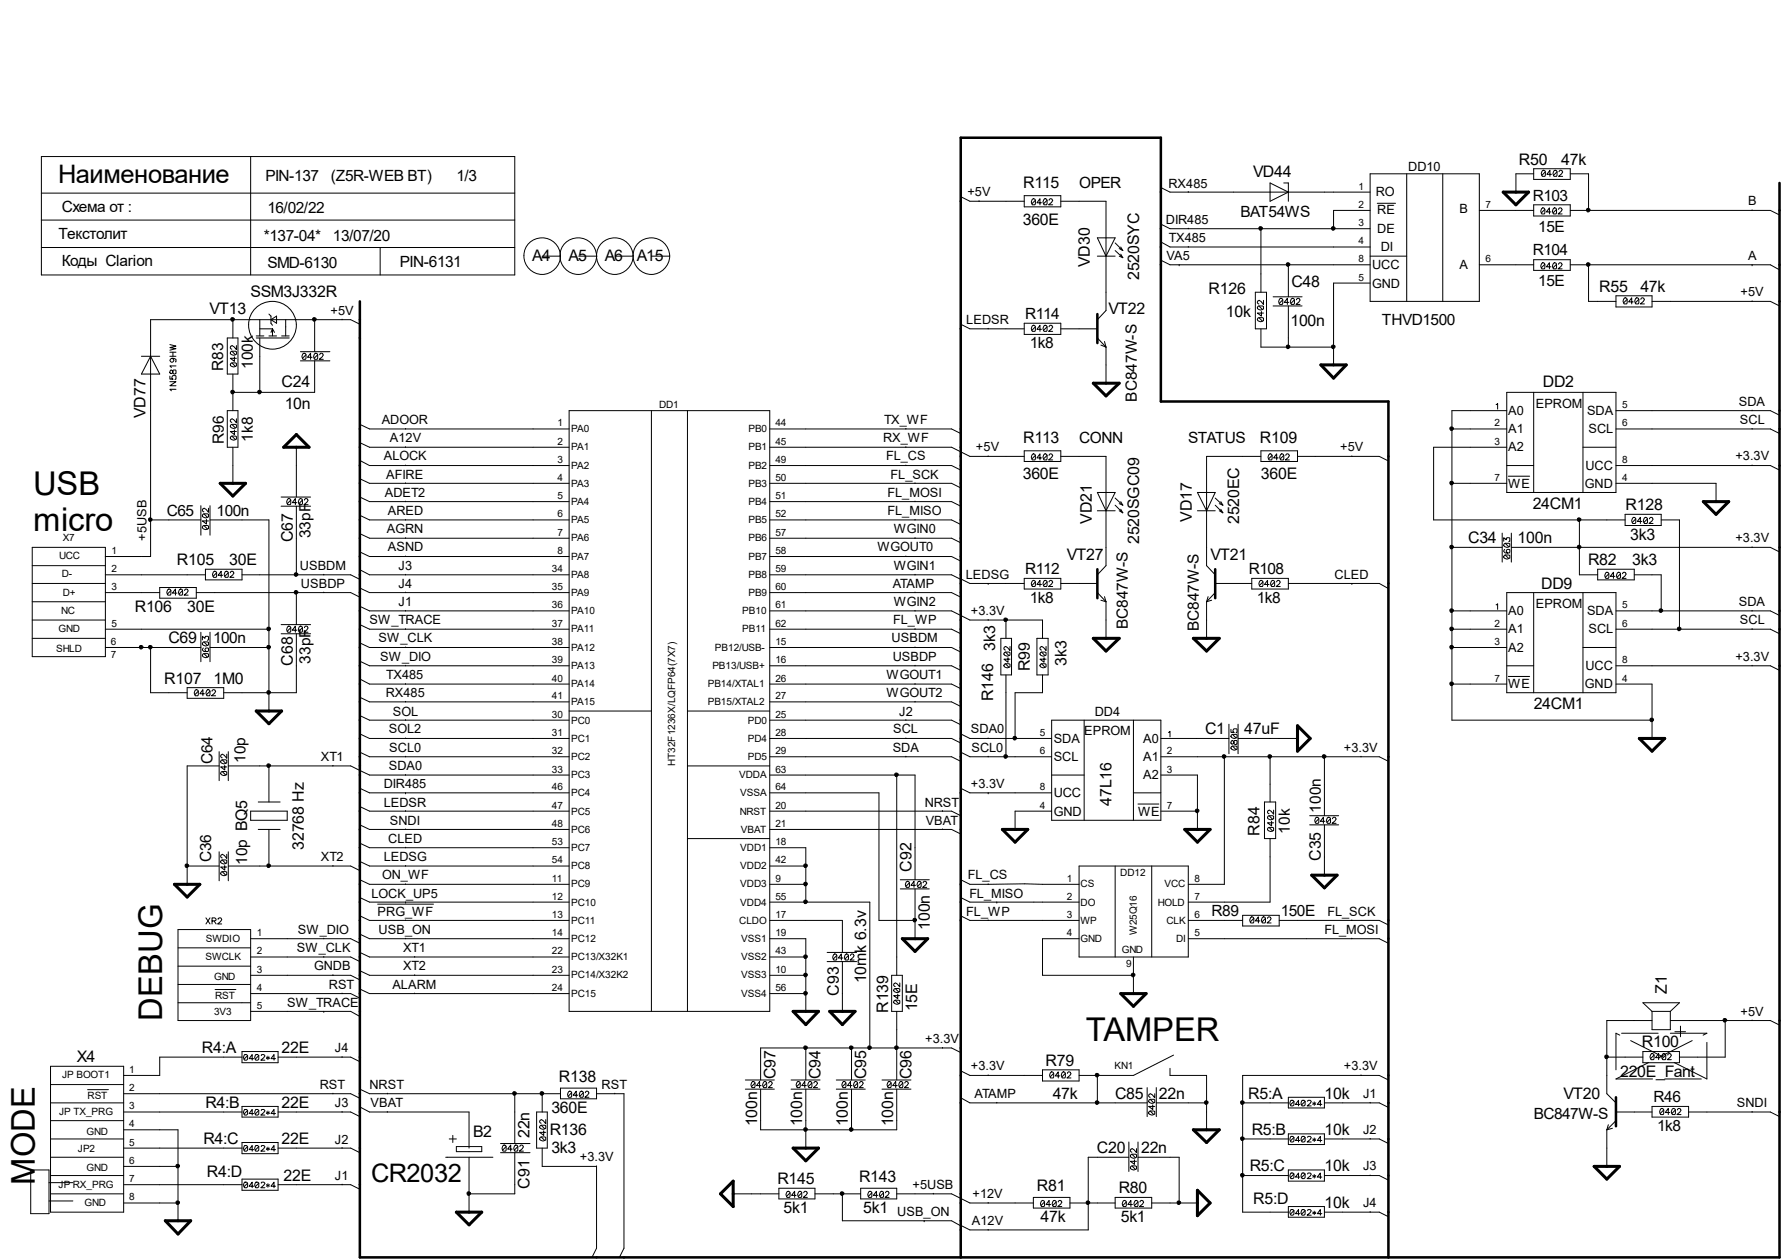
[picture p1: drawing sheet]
<svg xmlns="http://www.w3.org/2000/svg" width="297mm" height="210mm" viewBox="0 0 297 210" stroke-linecap="round" stroke-linejoin="round" font-family="sans-serif">
<defs><g id="words">
<g font-size="5.5">
<text x="5.5" y="82.4">USB</text>
<text x="5.5" y="88.5">micro</text>
<text x="27" y="170" transform="rotate(-90 27 170)">DEBUG</text>
<text x="181" y="173.5">TAMPER</text>
<text x="5.8" y="197.4" transform="rotate(-90 5.8 197.4)">MODE</text>
</g>
<g font-size="4.2">
<text x="9.7" y="30.5">Наименование</text>
<text x="61.8" y="196.9">CR2032</text>
</g>
<g font-size="2.7">
<text x="208.9" y="29.5">VD44</text>
<text x="253.2" y="27.4">R50</text>
<text x="260.2" y="27.4">47k</text>
<text x="170.6" y="31.3">R115</text>
<text x="170.5" y="37.4">360E</text>
<text x="88.7" y="43.4">A4</text>
<text x="94.8" y="43.4">A5</text>
<text x="100.8" y="43.4">A6</text>
<text x="106.1" y="43.4">A15</text>
<text x="181.6" y="44.5" transform="rotate(-90 181.6 44.5)">VD30</text>
<text x="189.9" y="46.7" transform="rotate(-90 189.9 46.7)">2520SYC</text>
<text x="215.3" y="47.8">C48</text>
<text x="34.9" y="52.2">VT13</text>
<text x="41.8" y="49.5">SSM3J332R</text>
<text x="184.8" y="52.2">VT22</text>
<text x="201.5" y="48.9">R126</text>
<text x="204.3" y="52.8">10k</text>
<text x="266.6" y="48.6">R55</text>
<text x="273.4" y="48.6">47k</text>
<text x="215.1" y="54.4">100n</text>
<text x="46.9" y="64.4">C24</text>
<text x="257.2" y="64.4">DD2</text>
<text x="24.3" y="69.7" transform="rotate(-90 24.3 69.7)">VD77</text>
<text x="47.5" y="68.1">10n</text>
<text x="170.6" y="73.8">R113</text>
<text x="210" y="73.8">R109</text>
<text x="170.5" y="79.8">360E</text>
<text x="210.2" y="79.8">360E</text>
<text x="182" y="87.3" transform="rotate(-90 182 87.3)">VD21</text>
<text x="198.7" y="87" transform="rotate(-90 198.7 87)">VD17</text>
<text x="206.5" y="87.3" transform="rotate(-90 206.5 87.3)">2520EC</text>
<text x="255.5" y="84.8">24CM1</text>
<text x="271" y="85">R128</text>
<text x="271.7" y="89.9">3k3</text>
<text x="29.5" y="94.1">R105</text>
<text x="38.2" y="94.1">30E</text>
<text x="48.8" y="90.3" transform="rotate(-90 48.8 90.3)">C67</text>
<text x="177.8" y="93.2">VT27</text>
<text x="189.9" y="90.6" transform="rotate(-90 189.9 90.6)">2520SGC09</text>
<text x="201.8" y="93.2">VT21</text>
<text x="244.7" y="90.5">C34</text>
<text x="252.9" y="90.5">100n</text>
<text x="264.7" y="94.1">R82</text>
<text x="272.1" y="94.1">3k3</text>
<text x="256.9" y="98">DD9</text>
<text x="22.5" y="102">R106</text>
<text x="28.1" y="107.2">C69</text>
<text x="31.2" y="102">30E</text>
<text x="27.4" y="113.9">R107</text>
<text x="35.6" y="113.9">1M0</text>
<text x="48.8" y="110.9" transform="rotate(-90 48.8 110.9)">C68</text>
<text x="165.9" y="108.5" transform="rotate(-90 165.9 108.5)">3k3</text>
<text x="171.7" y="111.8" transform="rotate(-90 171.7 111.8)">R99</text>
<text x="177.8" y="110.9" transform="rotate(-90 177.8 110.9)">3k3</text>
<text x="165.6" y="116.8" transform="rotate(-90 165.6 116.8)">R146</text>
<text x="255.6" y="118.1">24CM1</text>
<text x="200.9" y="122.3">C1</text>
<text x="207.4" y="122.3">47uF</text>
<text x="185.3" y="134.2" transform="rotate(-90 185.3 134.2)">47L16</text>
<text x="50.7" y="141.6" transform="rotate(-90 50.7 141.6)">32768 Hz</text>
<text x="209.9" y="139.2" transform="rotate(-90 209.9 139.2)">R84</text>
<text x="220.2" y="143.4" transform="rotate(-90 220.2 143.4)">C35</text>
<text x="151.9" y="145.2" transform="rotate(-90 151.9 145.2)">C92</text>
<text x="155" y="154.9" transform="rotate(-90 155 154.9)">100n</text>
<text x="139.8" y="165.9" transform="rotate(-90 139.8 165.9)">C93</text>
<text x="144.4" y="163.8" transform="rotate(-90 144.4 163.8)">10mk 6.3v</text>
<text x="277.8" y="165.6" transform="rotate(-90 277.8 165.6)">Z1</text>
<text x="148" y="168.7" transform="rotate(-90 148 168.7)">R139</text>
<text x="152.9" y="168.5" transform="rotate(-90 152.9 168.5)">15E</text>
<text x="12.8" y="177">X4</text>
<text x="33.7" y="175.4">R4:A</text>
<text x="46.9" y="175.4">22E</text>
<text x="129.2" y="179.8" transform="rotate(-90 129.2 179.8)">C97</text>
<text x="136.8" y="179.8" transform="rotate(-90 136.8 179.8)">C94</text>
<text x="144.4" y="179.8" transform="rotate(-90 144.4 179.8)">C95</text>
<text x="151.9" y="179.8" transform="rotate(-90 151.9 179.8)">C96</text>
<text x="174.3" y="177.5">R79</text>
<text x="270" y="179.4">220E_Fant</text>
<text x="273.7" y="174.5">R100</text>
<text x="34.2" y="184.6">R4:B</text>
<text x="46.9" y="184.6">22E</text>
<text x="91.9" y="185.4">360E</text>
<text x="93.2" y="180.3">R138</text>
<text x="175.5" y="183">47k</text>
<text x="185.9" y="183">C85</text>
<text x="193.2" y="183">22n</text>
<text x="208.1" y="183">R5:A</text>
<text x="220.8" y="183">10k</text>
<text x="260.6" y="183">VT20</text>
<text x="33.9" y="190.6">R4:C</text>
<text x="46.9" y="190.6">22E</text>
<text x="78.9" y="189.4">B2</text>
<text x="88.3" y="189.6" transform="rotate(-90 88.3 189.6)">22n</text>
<text x="91.6" y="189.1">R136</text>
<text x="126.2" y="187.6" transform="rotate(-90 126.2 187.6)">100n</text>
<text x="133.7" y="187.6" transform="rotate(-90 133.7 187.6)">100n</text>
<text x="141.3" y="187.6" transform="rotate(-90 141.3 187.6)">100n</text>
<text x="148.9" y="187.6" transform="rotate(-90 148.9 187.6)">100n</text>
<text x="208.7" y="189.1">R5:B</text>
<text x="220.8" y="189.1">10k</text>
<text x="34.5" y="196.1">R4:D</text>
<text x="47.3" y="196.7">22E</text>
<text x="91.9" y="192.1">3k3</text>
<text x="129.6" y="197.3">R145</text>
<text x="143.2" y="196.9">R143</text>
<text x="182.8" y="192.1">C20</text>
<text x="190.2" y="192.1">22n</text>
<text x="208.3" y="195.2">R5:C</text>
<text x="220.8" y="195.2">10k</text>
<text x="88.3" y="198" transform="rotate(-90 88.3 198)">C91</text>
<text x="130.6" y="202.1">5k1</text>
<text x="143.9" y="202.1">5k1</text>
<text x="172.8" y="198.5">R81</text>
<text x="173.4" y="203.6">47k</text>
<text x="186.5" y="198.8">R80</text>
<text x="186.8" y="203.6">5k1</text>
<text x="208.9" y="200.6">R5:D</text>
<text x="220.8" y="201.3">10k</text>
</g>
<g font-size="2.6">
<text x="10.3" y="35.4">Схема от :</text>
<text x="44.2" y="30.1">PIN-137</text>
<text x="44.6" y="35.6">16/02/22</text>
<text x="55.2" y="30.1">(Z5R-WEB BT)</text>
<text x="76.1" y="30.1">1/3</text>
<text x="179.9" y="31.3">OPER</text>
<text x="255.5" y="33.4">R103</text>
<text x="9.8" y="39.8">Текстолит</text>
<text x="44" y="40.1">*137-04*</text>
<text x="55.5" y="40.1">13/07/20</text>
<text x="206.8" y="36.2">BAT54WS</text>
<text x="256.4" y="38.6">15E</text>
<text x="10.3" y="44.4">Коды Clarion</text>
<text x="44.6" y="44.7">SMD-6130</text>
<text x="66.7" y="44.5">PIN-6131</text>
<text x="255.5" y="42.5">R104</text>
<text x="256.4" y="47.7">15E</text>
<text x="170.9" y="53.2">R114</text>
<text x="171.7" y="58">1k8</text>
<text x="230.3" y="54.1">THVD1500</text>
<text x="37.2" y="61.8" transform="rotate(-90 37.2 61.8)">R83</text>
<text x="42.1" y="61.5" transform="rotate(-90 42.1 61.5)">100k</text>
<text x="189.5" y="66.9" transform="rotate(-90 189.5 66.9)">BC847W-S</text>
<text x="37.3" y="73.9" transform="rotate(-90 37.3 73.9)">R96</text>
<text x="42.1" y="73.6" transform="rotate(-90 42.1 73.6)">1k8</text>
<text x="179.9" y="73.8">CONN</text>
<text x="198.1" y="73.8">STATUS</text>
<text x="27.8" y="85.9">C65</text>
<text x="36.1" y="85.9">100n</text>
<text x="51.8" y="89.7" transform="rotate(-90 51.8 89.7)">33pF</text>
<text x="170.9" y="95.7">R112</text>
<text x="208.1" y="95.7">R108</text>
<text x="171.7" y="100.5">1k8</text>
<text x="209.5" y="100.5">1k8</text>
<text x="35.5" y="107.2">100n</text>
<text x="188" y="104.8" transform="rotate(-90 188 104.8)">BC847W-S</text>
<text x="199.9" y="105.2" transform="rotate(-90 199.9 105.2)">BC847W-S</text>
<text x="51.8" y="110.6" transform="rotate(-90 51.8 110.6)">33pF</text>
<text x="35.4" y="127.3" transform="rotate(-90 35.4 127.3)">C64</text>
<text x="40.9" y="127.1" transform="rotate(-90 40.9 127.1)">10p</text>
<text x="220.2" y="135.4" transform="rotate(-90 220.2 135.4)">100n</text>
<text x="35.2" y="143.7" transform="rotate(-90 35.2 143.7)">C36</text>
<text x="215" y="138.9" transform="rotate(-90 215 138.9)">10k</text>
<text x="41.2" y="144.1" transform="rotate(-90 41.2 144.1)">10p BQ5</text>
<text x="202" y="152.7">R89</text>
<text x="213.5" y="152.7">150E</text>
<text x="275.6" y="183.6">R46</text>
<text x="255.6" y="186.4">BC847W-S</text>
<text x="276.2" y="188.5">1k8</text>
</g>
<g font-size="2.1">
<text x="234.7" y="28.4">DD10</text>
<text x="161.2" y="32.7">+5V</text>
<text x="194.8" y="31.2">RX485</text>
<text x="229.3" y="32.7">RO</text>
<text x="229.6" y="35.7">RE</text>
<text x="243.3" y="35.5">B</text>
<text x="291.4" y="34.2">B</text>
<text x="194.3" y="37.3">DIR485</text>
<text x="194.9" y="40.3">TX485</text>
<text x="229.6" y="38.8">DE</text>
<text x="230.2" y="41.8">DI</text>
<text x="194.4" y="43.3">VA5</text>
<text x="228.7" y="47.9">GND</text>
<text x="228.7" y="44.9">UCC</text>
<text x="243.3" y="44.9">A</text>
<text x="291.4" y="43.3">A</text>
<text x="55.1" y="52.4">+5V</text>
<text x="161.1" y="53.9">LEDSR</text>
<text x="290.1" y="49.4">+5V</text>
<text x="63.6" y="70.6">ADOOR</text>
<text x="147.4" y="70.6">TX_WF</text>
<text x="251.4" y="69.1">A0</text>
<text x="256" y="67.9">EPROM</text>
<text x="264.5" y="69.1">SDA</text>
<text x="289.9" y="67.6">SDA</text>
<text x="290" y="70.6">SCL</text>
<text x="64" y="76.7">ALOCK</text>
<text x="65" y="73.7">A12V</text>
<text x="147.2" y="73.7">RX_WF</text>
<text x="147.7" y="76.7">FL_CS</text>
<text x="162.7" y="75.2">+5V</text>
<text x="223.4" y="75.2">+5V</text>
<text x="251.4" y="72.1">A1</text>
<text x="251.4" y="75.2">A2</text>
<text x="264.8" y="72.1">SCL</text>
<text x="289.3" y="76.7">+3.3V</text>
<text x="64.1" y="82.8">ADET2</text>
<text x="64.4" y="79.8">AFIRE</text>
<text x="148" y="82.8">FL_MOSI</text>
<text x="148.5" y="79.8">FL_SCK</text>
<text x="251.4" y="81.3">WE</text>
<text x="264.2" y="81.3">GND</text>
<text x="264.3" y="78.2">UCC</text>
<text x="64.5" y="88.8">AGRN</text>
<text x="64.6" y="85.8">ARED</text>
<text x="148" y="85.8">FL_MISO</text>
<text x="149" y="88.8">WGIN0</text>
<text x="24.4" y="90.1" transform="rotate(-90 24.4 90.1)">+5USB</text>
<text x="50" y="94.9">USBDM</text>
<text x="64.6" y="91.9">ASND</text>
<text x="66.4" y="94.9">J3</text>
<text x="146.3" y="91.9">WGOUT0</text>
<text x="149" y="94.9">WGIN1</text>
<text x="289.3" y="90.3">+3.3V</text>
<text x="50.2" y="98">USBDP</text>
<text x="66.4" y="101">J1</text>
<text x="66.4" y="98">J4</text>
<text x="148.8" y="98">ATAMP</text>
<text x="149" y="101">WGIN2</text>
<text x="161" y="96.4">LEDSG</text>
<text x="222.5" y="96.4">CLED</text>
<text x="256" y="101.3">EPROM</text>
<text x="289.9" y="101">SDA</text>
<text x="61.6" y="104">SW_TRACE</text>
<text x="63.1" y="107">SW_CLK</text>
<text x="148.6" y="107">USBDM</text>
<text x="148.9" y="104">FL_WP</text>
<text x="161.8" y="102.5">+3.3V</text>
<text x="251.4" y="102.5">A0</text>
<text x="251.4" y="105.5">A1</text>
<text x="264.5" y="102.5">SDA</text>
<text x="264.8" y="105.5">SCL</text>
<text x="290" y="104">SCL</text>
<text x="63.4" y="110.1">SW_DIO</text>
<text x="64.4" y="113.1">TX485</text>
<text x="147.8" y="113.1">WGOUT1</text>
<text x="148.8" y="110.1">USBDP</text>
<text x="251.4" y="108.5">A2</text>
<text x="264.3" y="111.6">UCC</text>
<text x="289.3" y="110.1">+3.3V</text>
<text x="64.3" y="116.2">RX485</text>
<text x="65.5" y="119.2">SOL</text>
<text x="147.8" y="116.2">WGOUT2</text>
<text x="149.9" y="119.2">J2</text>
<text x="182.5" y="119.2">DD4</text>
<text x="251.4" y="114.6">WE</text>
<text x="264.2" y="114.6">GND</text>
<text x="64.8" y="122.2">SOL2</text>
<text x="64.9" y="125.2">SCL0</text>
<text x="148.8" y="125.2">SDA</text>
<text x="148.9" y="122.2">SCL</text>
<text x="161.8" y="122.2">SDA0</text>
<text x="161.9" y="125.2">SCL0</text>
<text x="175.6" y="123.7">SDA</text>
<text x="180.7" y="122.5">EPROM</text>
<text x="190.5" y="123.7">A0</text>
<text x="224" y="125.2">+3.3V</text>
<text x="53.5" y="126.7">XT1</text>
<text x="64" y="131.3">DIR485</text>
<text x="64.8" y="128.3">SDA0</text>
<text x="161.8" y="131.3">+3.3V</text>
<text x="175.6" y="126.7">SCL</text>
<text x="190.5" y="126.7">A1</text>
<text x="190.5" y="129.8">A2</text>
<text x="64" y="134.4">LEDSR</text>
<text x="65" y="137.4">SNDI</text>
<text x="154.1" y="134.4">NRST</text>
<text x="154.3" y="137.4">VBAT</text>
<text x="175.6" y="135.9">GND</text>
<text x="175.6" y="132.8">UCC</text>
<text x="189.7" y="135.9">WE</text>
<text x="53.5" y="143.4">XT2</text>
<text x="64" y="143.4">LEDSG</text>
<text x="64.7" y="140.4">CLED</text>
<text x="61.9" y="149.5">LOCK_UP5</text>
<text x="63.7" y="146.5">ON_WF</text>
<text x="161.3" y="146.5">FL_CS</text>
<text x="161.6" y="149.5">FL_MISO</text>
<text x="49.7" y="155.6">SW_DIO</text>
<text x="62.9" y="152.6">PRG_WF</text>
<text x="63.1" y="155.6">USB_ON</text>
<text x="161.1" y="152.6">FL_WP</text>
<text x="220.8" y="155.6">FL_MOSI</text>
<text x="221.3" y="152.6">FL_SCK</text>
<text x="49.5" y="158.6">SW_CLK</text>
<text x="52.4" y="161.6">GNDB</text>
<text x="67.2" y="158.6">XT1</text>
<text x="67.2" y="161.6">XT2</text>
<text x="47.9" y="167.7">SW_TRACE</text>
<text x="54.8" y="164.7">RST</text>
<text x="65.4" y="164.7">ALARM</text>
<text x="154.2" y="173.8">+3.3V</text>
<text x="290.1" y="169.2">+5V</text>
<text x="55.8" y="175.3">J4</text>
<text x="161.8" y="178.3">+3.3V</text>
<text x="224" y="178.3">+3.3V</text>
<text x="53.3" y="181.4">RST</text>
<text x="55.8" y="184.4">J3</text>
<text x="61.6" y="181.4">NRST</text>
<text x="61.8" y="184.4">VBAT</text>
<text x="100.3" y="181.4">RST</text>
<text x="162.4" y="182.9">ATAMP</text>
<text x="227.2" y="182.9">J1</text>
<text x="289.5" y="184.4">SNDI</text>
<text x="55.8" y="190.5">J2</text>
<text x="227.2" y="189">J2</text>
<text x="55.8" y="196.5">J1</text>
<text x="96.6" y="193.5">+3.3V</text>
<text x="227.2" y="195">J3</text>
<text x="149.6" y="202.6">USB_ON</text>
<text x="152.1" y="198">+5USB</text>
<text x="162.1" y="199.6">+12V</text>
<text x="227.2" y="201.1">J4</text>
<text x="162" y="204.1">A12V</text>
</g>
<g font-size="1.7">
<text x="226.4" y="34.6">2</text>
<text x="226.4" y="31.6">1</text>
<text x="247.6" y="34.6">7</text>
<text x="226.4" y="40.7">4</text>
<text x="226.4" y="37.7">3</text>
<text x="226.4" y="46.7">5</text>
<text x="226.4" y="43.7">8</text>
<text x="247.6" y="43.7">6</text>
<text x="92.9" y="71">1</text>
<text x="95.2" y="72">PA0</text>
<text x="109.9" y="68">DD1</text>
<text x="124.8" y="72">PB0</text>
<text x="129.2" y="71">44</text>
<text x="249.1" y="71">2</text>
<text x="270.4" y="68">5</text>
<text x="270.4" y="71">6</text>
<text x="92.9" y="74.1">2</text>
<text x="92.9" y="77.1">3</text>
<text x="95.2" y="75">PA1</text>
<text x="124.8" y="75">PB1</text>
<text x="129.2" y="74.1">45</text>
<text x="129.2" y="77.1">49</text>
<text x="249.1" y="74.1">3</text>
<text x="270.4" y="77.1">8</text>
<text x="92.9" y="83.1">5</text>
<text x="92.9" y="80.1">4</text>
<text x="95.2" y="78.1">PA2</text>
<text x="95.2" y="81.1">PA3</text>
<text x="124.8" y="78.1">PB2</text>
<text x="124.8" y="81.1">PB3</text>
<text x="129.2" y="83.1">51</text>
<text x="129.2" y="80.1">50</text>
<text x="249.1" y="80.1">7</text>
<text x="270.4" y="80.1">4</text>
<text x="92.9" y="86.2">6</text>
<text x="92.9" y="89.2">7</text>
<text x="95.2" y="84.2">PA4</text>
<text x="95.2" y="87.1">PA5</text>
<text x="124.8" y="84.2">PB4</text>
<text x="124.8" y="87.1">PB5</text>
<text x="129.2" y="86.2">52</text>
<text x="129.2" y="89.2">57</text>
<text x="9.9" y="93.1">UCC</text>
<text x="10.5" y="90.2">X7</text>
<text x="18.6" y="95.3">2</text>
<text x="18.6" y="92.3">1</text>
<text x="92" y="95.3">34</text>
<text x="92.9" y="92.3">8</text>
<text x="95.2" y="93.2">PA7</text>
<text x="95.2" y="90.2">PA6</text>
<text x="124.8" y="93.2">PB7</text>
<text x="124.8" y="90.2">PB6</text>
<text x="129.2" y="92.3">58</text>
<text x="129.2" y="95.3">59</text>
<text x="10.3" y="96.2">D-</text>
<text x="10.5" y="99.2">D+</text>
<text x="18.6" y="98.3">3</text>
<text x="92" y="101.3">36</text>
<text x="92" y="98.3">35</text>
<text x="95.2" y="96.3">PA8</text>
<text x="95.2" y="99.3">PA9</text>
<text x="124.8" y="96.3">PB8</text>
<text x="124.8" y="99.3">PB9</text>
<text x="129.2" y="101.3">61</text>
<text x="129.2" y="98.3">60</text>
<text x="270.4" y="101.3">5</text>
<text x="9.8" y="105.3">GND</text>
<text x="10.2" y="102.3">NC</text>
<text x="18.5" y="107.4">6</text>
<text x="18.6" y="104.4">5</text>
<text x="92" y="107.4">38</text>
<text x="92" y="104.4">37</text>
<text x="95.2" y="102.4">PA10</text>
<text x="95.2" y="105.3">PA11</text>
<text x="123.7" y="102.4">PB10</text>
<text x="123.7" y="105.3">PB11</text>
<text x="129.2" y="107.4">15</text>
<text x="129.2" y="104.4">62</text>
<text x="249.1" y="104.4">2</text>
<text x="249.1" y="107.4">3</text>
<text x="270.4" y="104.4">6</text>
<text x="9.4" y="108.6">SHLD</text>
<text x="18.5" y="109.6">7</text>
<text x="92" y="110.5">39</text>
<text x="92" y="113.5">40</text>
<text x="95.2" y="111.4">PA13</text>
<text x="95.2" y="108.4">PA12</text>
<text x="118.7" y="111.4">PB13/USB+</text>
<text x="119.2" y="108.4">PB12/USB-</text>
<text x="129.2" y="110.5">16</text>
<text x="129.2" y="113.5">26</text>
<text x="249.1" y="113.5">7</text>
<text x="270.4" y="113.5">4</text>
<text x="270.4" y="110.5">8</text>
<text x="92" y="119.5">30</text>
<text x="92" y="116.5">41</text>
<text x="95.2" y="114.5">PA14</text>
<text x="95.2" y="117.5">PA15</text>
<text x="118" y="117.5">PB15/XTAL2</text>
<text x="118" y="114.5">PB14/XTAL1</text>
<text x="129.2" y="119.5">25</text>
<text x="129.2" y="116.5">27</text>
<text x="92" y="125.6">32</text>
<text x="92" y="122.6">31</text>
<text x="95.2" y="120.6">PC0</text>
<text x="95.2" y="123.5">PC1</text>
<text x="124.7" y="120.6">PD0</text>
<text x="124.7" y="123.5">PD4</text>
<text x="129.2" y="125.6">29</text>
<text x="129.2" y="122.6">28</text>
<text x="173.4" y="122.6">5</text>
<text x="173.4" y="125.6">6</text>
<text x="194.5" y="125.6">2</text>
<text x="92" y="128.7">33</text>
<text x="92" y="131.7">46</text>
<text x="95.2" y="129.6">PC3</text>
<text x="95.2" y="126.6">PC2</text>
<text x="112.6" y="127.6" transform="rotate(-90 112.6 127.6)">HT32F1236X/LQFP64(7X7)</text>
<text x="123.2" y="129.6">VDDA</text>
<text x="124.7" y="126.6">PD5</text>
<text x="129.2" y="128.7">63</text>
<text x="129.2" y="131.7">64</text>
<text x="173.4" y="131.7">8</text>
<text x="194.5" y="128.7">3</text>
<text x="92" y="137.8">48</text>
<text x="92" y="134.7">47</text>
<text x="95.2" y="135.7">PC5</text>
<text x="95.2" y="132.7">PC4</text>
<text x="123.3" y="135.7">NRST</text>
<text x="123.4" y="132.7">VSSA</text>
<text x="129.2" y="137.8">21</text>
<text x="129.2" y="134.7">20</text>
<text x="173.4" y="134.7">4</text>
<text x="194.5" y="134.7">7</text>
<text x="92" y="143.8">54</text>
<text x="92" y="140.8">53</text>
<text x="95.2" y="138.8">PC6</text>
<text x="95.2" y="141.7">PC7</text>
<text x="123.4" y="141.7">VDD1</text>
<text x="123.5" y="138.8">VBAT</text>
<text x="129.2" y="143.8">42</text>
<text x="129.2" y="140.8">18</text>
<text x="92" y="146.9">11</text>
<text x="92" y="149.9">12</text>
<text x="95.2" y="147.8">PC9</text>
<text x="95.2" y="144.8">PC8</text>
<text x="123.4" y="147.8">VDD3</text>
<text x="123.4" y="144.8">VDD2</text>
<text x="129.2" y="146.9">9</text>
<text x="129.2" y="149.9">55</text>
<text x="177.8" y="149.9">2</text>
<text x="177.8" y="146.9">1</text>
<text x="180.1" y="147.8">CS</text>
<text x="186.7" y="146">DD12</text>
<text x="194.1" y="147.8">VCC</text>
<text x="199.1" y="149.9">7</text>
<text x="199.1" y="146.9">8</text>
<text x="42.8" y="156">1</text>
<text x="92" y="152.9">13</text>
<text x="92" y="156">14</text>
<text x="95.2" y="153.9">PC11</text>
<text x="95.2" y="150.9">PC10</text>
<text x="123.2" y="153.9">CLDO</text>
<text x="123.4" y="150.9">VDD4</text>
<text x="129.2" y="152.9">17</text>
<text x="129.2" y="156">19</text>
<text x="177.8" y="156">4</text>
<text x="177.8" y="152.9">3</text>
<text x="180.1" y="150.9">DO</text>
<text x="180.1" y="153.9">WP</text>
<text x="189.5" y="155.8" transform="rotate(-90 189.5 155.8)">W25Q16</text>
<text x="193" y="150.9">HOLD</text>
<text x="194.4" y="153.9">CLK</text>
<text x="199.1" y="156">5</text>
<text x="199.1" y="152.9">6</text>
<text x="34.2" y="159.9">SWCLK</text>
<text x="34.3" y="157">SWDIO</text>
<text x="42.8" y="159">2</text>
<text x="92" y="159">22</text>
<text x="95.2" y="157">PC12</text>
<text x="95.2" y="159.9">PC13/X32K1</text>
<text x="123.6" y="157">VSS1</text>
<text x="123.6" y="159.9">VSS2</text>
<text x="129.2" y="159">43</text>
<text x="180.1" y="157">GND</text>
<text x="187" y="158.8">GND</text>
<text x="187.7" y="161.1">9</text>
<text x="196" y="157">DI</text>
<text x="35.7" y="163.3">GND</text>
<text x="35.9" y="166.4">RST</text>
<text x="42.8" y="162.1">3</text>
<text x="42.8" y="165.1">4</text>
<text x="92" y="162.1">23</text>
<text x="92" y="165.1">24</text>
<text x="95.2" y="163">PC14/X32K2</text>
<text x="95.2" y="166">PC15</text>
<text x="123.6" y="163">VSS3</text>
<text x="123.6" y="166">VSS4</text>
<text x="129.2" y="162.1">10</text>
<text x="129.2" y="165.1">56</text>
<text x="35.7" y="169.1">3V3</text>
<text x="42.8" y="168.1">5</text>
<text x="10.4" y="179.7">JP BOOT1</text>
<text x="21.5" y="178.7">1</text>
<text x="185.8" y="178.1">KN1</text>
<text x="9.9" y="185.8">JP TX_PRG</text>
<text x="14.6" y="183">RST</text>
<text x="21.5" y="181.8">2</text>
<text x="21.5" y="184.8">3</text>
<text x="13" y="191.9">JP2</text>
<text x="14.4" y="189.1">GND</text>
<text x="21.5" y="187.8">4</text>
<text x="21.5" y="190.8">5</text>
<text x="9.8" y="197.9">JP RX_PRG</text>
<text x="14.4" y="195.2">GND</text>
<text x="21.5" y="193.9">6</text>
<text x="21.5" y="196.9">7</text>
<text x="14.1" y="200.9">GND</text>
<text x="21.5" y="200">8</text>
</g>
</g></defs>
<g fill="none" stroke="#000" stroke-width=".17">
<path d="M6.9 26.1h78.9v19.7h-78.9zM6.9 36.7h78.9M6.9 32.2h78.9M41.8 26.1v19.7M160.1 32.8l1.6 .7h9M163.2 33.4v.1M170.7 32.6h6.1v1.9h-6.1zM172.1 33.2l.2-.1a.88 .88 0 0 1 .2 1 .52 .52 0 0 1-.6-.3 .52 .52 0 0 1 .2-.6zM172.6 33.4l-.6 .6M173.6 33.8h-.8l.6-.7v1M174 33.2l.3-.1a.88 .88 0 0 1 .2 1 .52 .52 0 0 1-.6-.3 .52 .52 0 0 1 .1-.6zM174.5 33.4l-.6 .6"/>
<path d="M174.9 33.4l.1-.3h.2l.2 .1 .1 .2-.7 .7h.7M176.8 33.5h7.6v9.1M182.9 39.6h3l-1.5 3.1zM193.5 31.2l1.5 .8h33.4M193.5 37.3l1.5 .8h33.4M198.1 31.9v.1M198.1 38v.1M210.2 38.1v10.6M211.7 30.5l3.1 1.5-3.1 1.5zM214 30.5h.8v3M228.4 29h18.2v21.2h-18.2zM228.4 35.1h-6.1v3"/>
<path d="M229.6 33.9h3M234.5 29v21.2M240.5 29v21.2M246.6 35.1h9M255.6 29h-2.9v3M255.6 28.1h6.1v1.8h-6.1zM255.6 34.1h6.1v1.9h-6.1zM257 34.7l.3-.1a.88 .88 0 0 1 .1 1 .52 .52 0 0 1-.6-.2 .52 .52 0 0 1 .2-.7zM257.1 28.4h.2a.88 .88 0 0 1 .2 1 .52 .52 0 0 1-.6-.3 .52 .52 0 0 1 .2-.7zM257.5 34.9l-.6 .6M257.6 28.6l-.6 .6M258.5 35.3h-.7l.5-.7v1"/>
<path d="M258.6 29h-.8l.6-.6v1M258.9 34.7l.3-.1a.88 .88 0 0 1 .2 1 .52 .52 0 0 1-.6-.2 .52 .52 0 0 1 .1-.7zM259 28.4h.3a.88 .88 0 0 1 .2 1 .52 .52 0 0 1-.6-.3 .52 .52 0 0 1 .1-.7zM259.5 34.9l-.6 .6M259.5 28.6l-.6 .6M259.8 34.9l.2-.3h.1l.2 .1 .1 .3-.7 .6h.7M259.9 28.6l.2-.2h.1h.2l.1 .3-.7 .7h.7M261.7 35.1h33.4l1.5 .7M261.7 29h3.1v6.1M292.1 35v.1M6.9 41.2h78.9M23.6 59.4h3"/>
<path d="M25.1 59.4l1.5 2.9h-3zM28.3 57.4l1 .3-1 .2 1 .2-1 .2M28.3 59.4h1M28.3 58.7h1M28.7 59.7a.34 .34 0 0 1 .3 .3 .34 .34 0 0 1-.3 .4 .34 .34 0 0 1-.4-.4 .34 .34 0 0 1 .4-.3 .49 .49 0 0 1 .6 .4l-.1 .2M28.8 58.7v.7M37.9 56.3h1.8v6h-1.8zM38.5 58.6l.1-.1 .8 .1a.52 .52 0 0 1-.4 .6 .52 .52 0 0 1-.6-.4zM38.6 58.5l.6 .6M38.8 53.3v3M39.1 59.4v.8l-.7-.5h1M39.4 57.6v.7l-.7-.7-.2 .1-.1 .1v.2l.2 .2"/>
<path d="M42.7 56.3h5.5M42.7 56h1.3M43.3 54.8h2.1M43.3 53.3v2.7M43.3 56.3v9.1M44.8 56h1.3M44.8 52.3l.4 .4v1.1l.2 .4M45.2 53.3l.9-.6v1.1zM45.4 54.8v1.2M45.4 54.8l-.2 .6M45.4 54.8l.4 .6M46.9 56h1.3"/>
<path d="M47.6 53.3v2.7M50.1 58.6h4.9M50.5 58.9l.3-.1a.88 .88 0 0 1 .1 1.1 .52 .52 0 0 1-.6-.3 .52 .52 0 0 1 .2-.7zM51 59.1l-.6 .6M52 59.5h-.7l.5-.7v1.1M52.4 58.9l.3-.1a.88 .88 0 0 1 .2 1.1 .52 .52 0 0 1-.6-.3 .52 .52 0 0 1 .1-.7zM52.4 53.3v5.3M53 59.1l-.6 .6M53.3 59.1l.2-.3h.1l.2 .1 .1 .3-.7 .7h.7M57 53.2v.1M60 54l-1.5-.7h-33.4v39.4h-7.5M63.4 41.2v4.6"/>
<path d="M90.4 42.7h3M96.5 42.7h3M99.4 42.6a3 3 0 0 1 3.1-3 3 3 0 0 1 3 3M99.4 42.6a3 3 0 0 0 3.1 3.1 3 3 0 0 0 3-3.1M102.6 42.7h2.9M108.6 42.7h3M160.1 54l1.6 .8h9M164.7 54.7v.1M170.7 53.8h6.1v1.9h-6.1zM172.1 54.3l.2-.1a.88 .88 0 0 1 .2 1 .52 .52 0 0 1-.6-.3 .52 .52 0 0 1 .2-.6zM172.6 54.4l-.6 .6M173.6 54.9h-.8l.6-.7v1"/>
<path d="M174 54.3l.3-.1a.88 .88 0 0 1 .2 1 .52 .52 0 0 1-.6-.3 .52 .52 0 0 1 .1-.6zM174.5 54.4l-.6 .6M174.9 54.4l.1-.2h.2l.2 .1 .1 .2-.7 .7h.7M176.8 54.8h6.1M182.9 42.7h3M182.9 56.3l1.5 1.5M183.5 57.5l.9 .3M184.1 56.9l.3 .9M184.4 42.7v9l-1.5 1.6M184.4 57.8v6M185.9 40.5l1.3 1.2M185.9 41.7l1.3 1.2"/>
<path d="M186.6 41.4l.6 .3M186.6 42.7l.6 .2M186.8 41.1l.4 .6M186.8 42.3l.4 .6M193.5 43.3l1.5 .8h33.4M193.5 40.3l1.5 .8h33.4M196.6 44.1h.1M198.1 41.1h.1M209.3 48.7h1.8v6.1h-1.8zM209.7 53l.1-.1 .8 .1a.52 .52 0 0 1-.4 .6 .52 .52 0 0 1-.6-.3zM209.7 51.1l.1-.1 .8 .1a.52 .52 0 0 1-.4 .6 .52 .52 0 0 1-.6-.4zM209.8 52.9l.6 .6"/>
<path d="M209.8 51l.6 .6M210.2 54.8v3h12.1M210.3 51.9v.8l-.7-.5h1M210.6 50v.7l-.7-.7-.2 .1-.1 .2v.2l.2 .1M212.2 49.4h4.8M212.2 51h4.8M213.3 49.8l.3-.1a.88 .88 0 0 1 .1 1 .52 .52 0 0 1-.6-.3 .52 .52 0 0 1 .2-.6zM213.8 50l-.6 .5M214.8 44.1v5.3M214.8 51v6.8M214.8 50.4h-.7l.5-.7v1M215.3 49.8l.2-.1a.88 .88 0 0 1 .2 1 .52 .52 0 0 1-.6-.3 .52 .52 0 0 1 .2-.6z"/>
<path d="M215.8 50l-.6 .5M216.1 50l.2-.3h.1l.2 .1 .1 .2-.7 .7h.7M228.4 47.2h-6.1v13.6M228.4 42.7h6.1M246.6 44.1h9M255.6 43.3h6.1v1.7h-6.1zM257 43.9l.3-.1a.88 .88 0 0 1 .1 1 .52 .52 0 0 1-.6-.3 .52 .52 0 0 1 .2-.6zM257.5 44l-.6 .6M258.5 44.4h-.7l.5-.6v1M258.9 43.9l.3-.1a.88 .88 0 0 1 .2 1 .52 .52 0 0 1-.6-.3 .52 .52 0 0 1 .1-.6zM259.5 44l-.6 .6M259.8 44l.2-.2h.1l.2 .1 .1 .2-.7 .7h.7"/>
<path d="M261.7 44.1h33.4l1.5 .9M264.8 44.1v6.1h4.6M269.4 49.3h6v1.8h-6zM270.7 49.7l.3-.1a.88 .88 0 0 1 .1 1 .52 .52 0 0 1-.5-.3 .52 .52 0 0 1 .1-.6zM271.2 49.9l-.6 .6M272.2 50.3h-.7l.5-.7v1M272.7 49.7l.2-.1a.88 .88 0 0 1 .2 1 .52 .52 0 0 1-.6-.3 .52 .52 0 0 1 .2-.6zM273.2 49.9l-.6 .6M273.5 49.9l.2-.3h.2l.1 .1 .1 .3-.7 .6h.7M275.4 50.2h19.7l1.5 .8M292.1 44.1h.1M292.1 50.1v.1"/>
<path d="M28.3 63.6h1l-1 .7h1M28.3 62.7v.5h.5a.35 .35 0 0 1-.1-.5 .35 .35 0 0 1 .5-.2 .35 .35 0 0 1 .1 .5v.2h-.1M28.5 61.6a.4 .4 0 0 0-.1 .6 .59 .59 0 0 0 .5-.6h.3a.36 .36 0 0 1 .1 .4 .36 .36 0 0 1-.3 .3l-.3-.5zM29.3 64.9h-1l.3 .2M29.3 61h-1l.3 .2M37.9 68.4h1.8v6.1h-1.8zM38.5 60.5h.1h.8a.52 .52 0 0 1-.4 .7 .52 .52 0 0 1-.6-.4zM38.5 72.7l.1-.1 .8 .1a.52 .52 0 0 1-.4 .6 .52 .52 0 0 1-.6-.3zM38.5 70.8l.1-.1 .8 .1a.52 .52 0 0 1-.4 .6 .52 .52 0 0 1-.6-.4zM38.6 60.5l.6 .5M38.6 72.6l.6 .6M38.6 70.7l.6 .6"/>
<path d="M38.8 62.3v6.1M38.8 74.5v6M39.1 71.6v.8l-.7-.5h1M39.4 69.8v.6l-.7-.6h-.2l-.1 .2v.2l.2 .2M49.4 74.5v8.3M50.1 60.1h4.9M52.4 60.1v5.3h-13.6M60 79.8l1.6 .7h33.3M60 76.7l1.6 .9h33.3M60 70.7l1.6 .8h33.3M60 73.7l1.6 .8h33.3M67.6 71.4v.1"/>
<path d="M67.6 74.4v.1M67.6 77.5v.1M94.9 68.4h33.4v100.1h-33.4zM108.6 68.4v100.1M114.6 68.4v100.1M128.3 77.6h30.3l1.5 .7M128.3 74.5h30.3l3.1 1.5h9M128.3 71.5h30.3l1.5 .7M151 71.4v.1M151 74.4v.1M151 77.5v.1M164.7 75.9v.1"/>
<path d="M170.7 75.1h6.1v1.8h-6.1zM172.1 75.7l.2-.1a.88 .88 0 0 1 .2 1 .52 .52 0 0 1-.6-.3 .52 .52 0 0 1 .2-.6zM172.6 75.9l-.6 .6M173.6 76.3h-.8l.6-.7v1M174 75.7l.3-.1a.88 .88 0 0 1 .2 1 .52 .52 0 0 1-.6-.3 .52 .52 0 0 1 .1-.6zM174.5 75.9l-.6 .6M174.9 75.9l.1-.3h.2l.2 .1 .1 .2-.7 .7h.7M176.8 76h7.6v6M210.2 76h-9.1v6M210.2 75.1h6.1v1.8h-6.1zM211.5 75.7l.3-.1a.88 .88 0 0 1 .2 1 .52 .52 0 0 1-.6-.3 .52 .52 0 0 1 .1-.6zM212 75.9l-.5 .6"/>
<path d="M213.1 76.3h-.8l.5-.7v1M213.5 75.7l.2-.1a.88 .88 0 0 1 .2 1 .52 .52 0 0 1-.6-.3 .52 .52 0 0 1 .2-.6zM214 75.9l-.6 .6M214.3 75.9l.2-.3h.2l.1 .1 .1 .2-.7 .7h.7M216.3 76h13.6l1.5 .8M225.3 75.9v.1M242 71.5h9.2M249.4 67.4l.2-.2v1M251.2 68.4h-9.2v51.6h33.4M251.2 74.5h-12.2v12.1h31.9M251.2 77.6h4.4M251.2 65.4h18.2v16.6h-18.2z"/>
<path d="M251.4 79.3h3.6M255.6 65.4v16.6M263.9 74.5h5.5M263.9 65.4v16.6M269.4 77.6h25.7l1.5 .7M269.4 71.5h25.7l1.5 .7M269.4 68.4h25.7l1.5 .8M292.1 68.3v.1M292.1 71.4v.1M292.1 77.5v.1M5.4 97.2h12.2M5.4 91.2h12.2v18.2h-12.2z"/>
<path d="M5.4 94.2h12.2M17.6 95.8h16.6M17.6 98.7h9M25 86.6h8.5M26.6 97.9h6.1v1.8h-6.1zM28 98.2l.2-.1a.88 .88 0 0 1 .2 1 .52 .52 0 0 1-.6-.2 .52 .52 0 0 1 .2-.7zM28.5 98.4l-.6 .6M29.5 98.8h-.8l.5-.7v1M29.9 98.2l.3-.1a.88 .88 0 0 1 .1 1 .52 .52 0 0 1-.5-.2 .52 .52 0 0 1 .1-.7zM30.4 98.4l-.6 .6M30.8 98.4l.1-.3h.2l.2 .1 .1 .3-.7 .6h.7M32.7 98.7h25.8l1.5 .8"/>
<path d="M33.5 84.2v5M33.8 87.6l.2-.1 .8 .1a.52 .52 0 0 1-.4 .6 .52 .52 0 0 1-.7-.3zM33.8 85.7l.2-.1 .8 .1a.52 .52 0 0 1-.4 .6 .52 .52 0 0 1-.7-.4zM34 87.5l.6 .6M34 85.6l.6 .6M34.2 94.8h6.1v1.8h-6.1zM34.4 86.5v.8l-.7-.5h1.1M34.8 84.7v.6l-.7-.6-.3 .1-.1 .1v.2l.3 .2M35 86.6h9.8v31.8M35 84.2v5M35.6 95.2h.3a.88 .88 0 0 1 .1 1 .52 .52 0 0 1-.6-.3 .52 .52 0 0 1 .2-.7zM36.1 95.4l-.6 .6"/>
<path d="M37.1 95.8h-.7l.5-.6v1M37.5 95.2h.3a.88 .88 0 0 1 .2 1 .52 .52 0 0 1-.6-.3 .52 .52 0 0 1 .1-.7zM38.1 95.4l-.6 .6M38.4 95.4l.2-.2h.1h.2l.1 .3-.7 .7h.7M40.3 95.8h18.2l1.5 .7M46.9 82.8h4.9M46.9 84.3h4.9M48 83.1h.2a.88 .88 0 0 1 .2 1 .52 .52 0 0 1-.6-.3 .52 .52 0 0 1 .2-.7zM48.5 83.3l-.6 .6M49.4 84.3v11.5M49.4 98.7v5.4M49.5 83.7h-.8l.5-.6v1"/>
<path d="M49.9 83.1h.3a.88 .88 0 0 1 .1 1 .52 .52 0 0 1-.6-.3 .52 .52 0 0 1 .2-.7zM50.4 83.3l-.6 .6M50.8 83.3l.1-.2h.2h.2v.3l-.6 .7h.6M54 95.7v.1M54 98.6v.1M60 98l1.6 .7h33.3M60 94.9l1.6 .9h33.3M60 88.9l1.6 .8h33.3M60 91.9l1.6 .8h33.3M60 85.9l1.6 .7h33.3M60 82.8l1.6 .8h33.3M67.6 80.4v.1"/>
<path d="M67.6 83.5v.1M67.6 86.5v.1M67.6 89.6v.1M67.6 92.6v.1M67.6 95.7v.1M67.6 98.6v.1M128.3 98.7h30.3l1.5 .8M128.3 95.8h30.3l1.5 .7M128.3 89.7h30.3l1.5 .7M128.3 86.6h30.3l1.5 .8M128.3 80.5h30.3l1.5 .8M128.3 92.7h30.3l1.5 .8"/>
<path d="M128.3 83.6h30.3l1.5 .7M151 92.6v.1M152.5 80.4v.1M152.5 83.5v.1M152.5 86.5v.1M152.5 89.6v.1M152.5 95.7v.1M152.5 98.6v.1M160.1 96.4l1.6 .8h9M164.7 97.2h.1M170.7 96.4h6.1v1.7h-6.1zM172.1 96.8l.2-.1a.88 .88 0 0 1 .2 1 .52 .52 0 0 1-.6-.3 .52 .52 0 0 1 .2-.6z"/>
<path d="M172.6 96.9l-.6 .6M173.6 97.4h-.8l.6-.7v1M174 96.8l.3-.1a.88 .88 0 0 1 .2 1 .52 .52 0 0 1-.6-.3 .52 .52 0 0 1 .1-.6zM174.5 96.9l-.6 .6M174.9 96.9l.1-.2h.2l.2 .1 .1 .2-.7 .7h.7M176.8 97.2h6.1M182.9 98.7l1.5 1.5M182.9 82h3l-1.5 3.1zM182.9 85.1h3M183.5 100l.9 .2M184.1 99.4l.3 .8M184.4 82.1v12.1l-1.5 1.6"/>
<path d="M185.9 83l1.3 1.2M185.9 84.2l1.3 1.2M186.6 83.9l.6 .3M186.6 85.1l.6 .3M186.8 83.6l.4 .6M186.8 84.8l.4 .6M199.6 82h3l-1.5 3.1zM199.6 85.1h3M201.1 82.1v12.1l1.5 1.6M201.4 99.4l-.3 .8M202 100l-.9 .2M202.6 97.2h6.1"/>
<path d="M202.6 98.7l-1.5 1.5M202.6 83l1.2 1.2M202.6 84.2l1.2 1.2M203.2 83.9l.6 .3M203.2 85.1l.6 .3M203.5 83.6l.3 .6M203.5 84.8l.3 .6M208.7 96.4h6.1v1.7h-6.1zM210 96.8l.3-.1a.88 .88 0 0 1 .1 1 .52 .52 0 0 1-.6-.3 .52 .52 0 0 1 .2-.6zM210.5 96.9l-.6 .6M211.5 97.4h-.7l.5-.7v1M212 96.8l.2-.1a.88 .88 0 0 1 .2 1 .52 .52 0 0 1-.6-.3 .52 .52 0 0 1 .2-.6z"/>
<path d="M212.5 96.9l-.6 .6M212.8 96.9l.2-.2h.1l.2 .1 .1 .2-.7 .7h.7M214.8 97.2h15.1l1.5 .8M225.3 97.2h.1M242 80.5h9.2M242 91.2h8.4M250.4 88.8v4.8M250.7 90.2v-.6l.4 .3a.31 .31 0 0 1 .3-.3 .31 .31 0 0 1 .3 .4v.2l-.2 .1M250.7 92.5h.2h.8a.52 .52 0 0 1-.4 .7 .52 .52 0 0 1-.6-.4zM250.7 90.6l.2-.1 .8 .1a.52 .52 0 0 1-.4 .6 .52 .52 0 0 1-.6-.4zM250.8 91.5l-.1 .4a.51 .51 0 0 0 .6 .2h.3a.34 .34 0 0 0 .1-.4 .34 .34 0 0 0-.5-.2l-.1 .4 .2 .2M250.9 92.5l.6 .5"/>
<path d="M250.9 90.5l.6 .6M251.2 98.7h18.2v16.7h-18.2zM251.9 91.2h43.2l1.5 .7M251.9 88.8v4.8M255.6 98.7v16.7M263.3 86.6v9.2h3M263.9 98.7v16.7M266.3 94.8h6.1v1.8h-6.1zM267.7 95.4l.2-.1a.88 .88 0 0 1 .2 1.1 .52 .52 0 0 1-.6-.3 .52 .52 0 0 1 .2-.7zM268.2 95.6l-.6 .6M269.2 96h-.8l.5-.7v1.1M269.4 80.5h16.6v3.1"/>
<path d="M269.6 95.4l.3-.1a.88 .88 0 0 1 .1 1.1 .52 .52 0 0 1-.5-.3 .52 .52 0 0 1 .1-.7zM270.1 95.6l-.6 .6M270.5 95.6l.1-.3h.2l.2 .1 .1 .3-.7 .7h.7M270.9 85.7h6v1.8h-6zM272.2 86.3l.2-.1a.88 .88 0 0 1 .2 1 .52 .52 0 0 1-.6-.3 .52 .52 0 0 1 .2-.6zM272.4 95.8h4.5v6M272.7 86.4l-.6 .6M273.7 86.9h-.8l.5-.7v1M274.1 86.3l.3-.1a.88 .88 0 0 1 .1 1 .52 .52 0 0 1-.6-.3 .52 .52 0 0 1 .2-.6zM274.6 86.4l-.6 .6M275 86.4l.1-.2h.2l.2 .1v.2l-.6 .7h.6M276.9 86.6h3v18.2"/>
<path d="M292.1 91.1v.1M5.4 103.3h12.2M5.4 106.3h12.2M5.4 100.2h12.2M17.6 107.9h15.9M17.6 104.8h27.2M25.1 107.9v7.5h6.1M31.2 114.6h6.1v1.7h-6.1zM32.6 115l.2-.1a.88 .88 0 0 1 .2 1 .52 .52 0 0 1-.6-.3 .52 .52 0 0 1 .2-.6zM33.1 115.1l-.6 .6M33.5 105.3v4.9M33.7 106.6v-.6l.5 .3a.31 .31 0 0 1 .3-.3 .31 .31 0 0 1 .3 .4v.2l-.2 .1"/>
<path d="M33.8 109l.2-.1 .8 .1a.52 .52 0 0 1-.4 .6 .52 .52 0 0 1-.7-.4zM33.8 107l.2-.1 .8 .1a.52 .52 0 0 1-.4 .6 .52 .52 0 0 1-.7-.3zM33.9 107.9l-.2 .4a.51 .51 0 0 0 .7 .2h.3a.34 .34 0 0 0 .1-.4 .34 .34 0 0 0-.5-.2l-.1 .4 .2 .2M34 108.9l.6 .6M34 106.9l.6 .6M34.1 115.6h-.8l.5-.7v1M34.5 115l.3-.1a.88 .88 0 0 1 .1 1 .52 .52 0 0 1-.6-.3 .52 .52 0 0 1 .2-.6zM35 107.9h9.8M35 115.1l-.6 .6M35 105.3v4.9M35.3 115.1l.2-.2h.2l.2 .1v.2l-.6 .7h.6M46.9 104.1h4.9"/>
<path d="M46.9 105.6h4.9M48 104.4l.2-.1a.88 .88 0 0 1 .2 1 .52 .52 0 0 1-.6-.3 .52 .52 0 0 1 .2-.6zM48.5 104.6l-.6 .6M49.4 105.6v9.8h-12.1M49.5 105h-.8l.5-.7v1M49.9 104.4l.3-.1a.88 .88 0 0 1 .1 1 .52 .52 0 0 1-.6-.3 .52 .52 0 0 1 .2-.6zM50.4 104.6l-.6 .6M50.8 104.6l.1-.3h.2l.2 .1v.2l-.6 .7h.6M60 107.1l1.6 .8h33.3M60 116.2l1.6 .7h33.3M60 119.2l1.6 .8h33.3M60 113.1l1.6 .9h33.3"/>
<path d="M60 110.2l1.6 .7h33.3M60 104.1l1.6 .7h33.3M60 101l1.6 .8h33.3M67.6 101.7v.1M67.6 104.7v.1M67.6 107.8v.1M67.6 110.8v.1M67.6 113.9v.1M67.6 116.8v.1M67.6 119.9v.1M94.9 118.4h13.7M114.6 118.4h13.7"/>
<path d="M128.3 107.9h30.3l1.5 .7M128.3 116.9h30.3l1.5 .8M128.3 114h30.3l1.5 .7M128.3 104.8h30.3l1.5 .8M128.3 101.8h30.3l3.1 1.5h12.1v3M128.3 120h30.3l1.5 .7M128.3 110.9h30.3l1.5 .8M151 119.9v.1M152.5 101.7v.1M152.5 104.7v.1M152.5 107.8v.1M152.5 110.8v.1"/>
<path d="M152.5 113.9v.1M152.5 116.8v.1M164.7 103.2v.1M166.8 106.3h1.8v6.1h-1.8zM167.4 110.7l.2-.1 .8 .1a.52 .52 0 0 1-.4 .6 .52 .52 0 0 1-.7-.4zM167.4 108.7l.2-.1 .8 .1a.52 .52 0 0 1-.4 .6 .52 .52 0 0 1-.7-.3zM167.6 110.6l.6 .6M167.6 108.6l.6 .6M167.7 103.3v3M167.7 112.4v13.7M168 109.6v.7l-.7-.5h1.1M168.4 107.7v.7l-.7-.7-.3 .1-.1 .1v.2l.3 .2"/>
<path d="M172.8 106.3h1.9v6.1h-1.9zM173.4 110.7l.2-.1 .8 .1a.52 .52 0 0 1-.4 .6 .52 .52 0 0 1-.6-.4zM173.4 108.7l.2-.1 .8 .1a.52 .52 0 0 1-.4 .6 .52 .52 0 0 1-.6-.3zM173.6 110.6l.6 .6M173.6 108.6l.6 .6M173.8 112.4v3h-4.6v7.6M174 109.6v.7l-.6-.5h1M174.4 107.7v.7l-.7-.7-.3 .1v.1v.2l.2 .2M175.3 120h18.2v16.7h-18.2zM180.7 120v16.7M184.4 100.2v6.1M188.9 120v16.7"/>
<path d="M201.1 100.2v6.1M242 107.9h9.2M242 114h9.2M242 104.8h9.2M242 101.8h9.2M249.4 100.8l.2-.2v.9M251.2 110.9h4.4M251.4 112.7h3.6M263.9 107.9h5.5M269.4 104.8h25.7l1.5 .8M269.4 114h6v9M269.4 110.9h25.7l1.5 .8"/>
<path d="M269.4 101.8h25.7l1.5 .7M292.1 101.7v.1M292.1 104.7v.1M292.1 110.8v.1M36.5 127.6h-5.3v19.7M36.5 125.2v4.8M36.9 128.6l.1-.1 .8 .1a.52 .52 0 0 1-.4 .6 .52 .52 0 0 1-.6-.3zM36.9 126.7l.1-.1 .8 .1a.52 .52 0 0 1-.4 .6 .52 .52 0 0 1-.6-.4zM37 128.5l.6 .6M37 126.6l.6 .6M37.5 127.5v.8l-.7-.5h1M37.8 125.6v.7l-.7-.7-.2 .1-.1 .2v.2l.2 .1"/>
<path d="M38.1 127.6h20.4l3.1 1.5h33.3M38.1 125.2v4.8M41.8 135.1h6.1v1.6h-6.1zM43 138.2h3.7M43 133.6h3.7M44.8 127.6v6M44.8 138.2v6.1M55.5 127.5v.1M60 137.4l1.6 .8h33.3M60 131.3l1.6 .8h33.3M60 122.3l1.6 .7h33.3M60 134.4l1.6 .7h33.3"/>
<path d="M60 125.3l1.6 .8h33.3M67.6 132.1h.1M67.6 122.9v.1M67.6 126v.1M67.6 129v.1M67.6 135v.1M67.6 138.1v.1M114.6 127.6h13.7M114.6 139.7h13.7M128.3 135.1h30.3l1.5 .8M128.3 138.2h30.3l1.5 .7M128.3 126.1h30.3l1.5 .7"/>
<path d="M128.3 123h30.3l1.5 .8M128.3 132.1h18.2v21.2h6M128.3 129.1h24.2v17.5M149.5 129.1v33.4M151 122.9v.1M151 126v.1M157.1 135v.1M157.1 138.1v.1M160.1 131.3l1.6 .8h13.6M160.1 125.3l1.6 .8h13.6M160.1 122.3l1.6 .7h13.6M164.7 132.1h.1"/>
<path d="M164.7 122.9v.1M164.7 126v.1M175.3 135.1h-6.1v3.1M175.3 129.1h5.4M188.9 132.1h4.6M189.7 133.9h3.5M193.5 135.1h6.1M193.5 126.1h36.4l1.5 .7M193.5 123h11.3M193.5 129.1h6.1v9.1M194.8 122l.2-.2v1M204.1 126.1v21.2h-6"/>
<path d="M204.8 120.6v5M205.2 121.5v.5h.5a.35 .35 0 0 1-.1-.5 .35 .35 0 0 1 .4-.1 .35 .35 0 0 1 .2 .4v.2l-.2 .1M205.3 124.4l.1-.1 .8 .1a.52 .52 0 0 1-.4 .6 .52 .52 0 0 1-.6-.4zM205.3 123.4l-.1 .2 .1 .4a.59 .59 0 0 0 .5-.6h.2a.36 .36 0 0 1 .2 .4 .36 .36 0 0 1-.3 .2l-.4-.6h-.1zM205.3 122.4l.1-.1 .8 .1a.52 .52 0 0 1-.4 .6 .52 .52 0 0 1-.6-.3zM205.4 124.3l.6 .6M205.4 122.3l.6 .6M206.4 123h9.9M206.4 120.6v5M210.8 133.6h1.8v6.1h-1.8zM211.4 137.9l.1-.1 .8 .1a.52 .52 0 0 1-.4 .6 .52 .52 0 0 1-.6-.3zM211.4 136l.1-.1 .8 .1a.52 .52 0 0 1-.4 .6 .52 .52 0 0 1-.6-.4z"/>
<path d="M211.5 137.8l.6 .6M211.5 135.9l.6 .6M211.7 139.7v10.6h-13.6M211.7 126.1v7.5M212 136.8v.8l-.7-.5h1M212.3 135v.6l-.7-.6h-.2l-.1 .2v.2l.2 .2M218.3 135.9h4.8M218.3 137.4h4.8M219.3 136.2l.3-.1a.88 .88 0 0 1 .1 1.1 .52 .52 0 0 1-.5-.3 .52 .52 0 0 1 .1-.7zM219.8 136.4l-.6 .6M220.8 126.1v9.8M220.8 137.4v8.4"/>
<path d="M220.8 136.8h-.7l.5-.7v1.1M221.3 136.2l.2-.1a.88 .88 0 0 1 .2 1.1 .52 .52 0 0 1-.6-.3 .52 .52 0 0 1 .2-.7zM221.8 136.4l-.6 .6M222.1 136.4l.2-.3h.2l.1 .1 .1 .3-.7 .7h.7M226.9 126v.1M29.7 154.9h12.1v15.1h-12.1zM29.7 157.9h12.1M31.2 144.3h5.3M34.3 152.9l.7 1M35 152.9l-.7 1M35.3 153.4l.6-.1 .1-.1-.1-.2-.6-.1v1M35.7 153.4l.3 .5"/>
<path d="M36.4 153.2v-.2l.4-.1 .2 .3-.7 .7h.7M36.5 141.9v4.8M36.9 145.3l.1-.1 .8 .1a.52 .52 0 0 1-.4 .6 .52 .52 0 0 1-.6-.4zM36.9 143.3h.1h.8a.52 .52 0 0 1-.4 .7 .52 .52 0 0 1-.6-.4zM37 145.2l.6 .6M37 143.3l.6 .5M37.5 144.2v.7l-.7-.5h1M37.8 142.3v.7l-.7-.7-.2 .1-.1 .2v.1l.2 .2M38.1 144.3h20.4l1.5 .7M38.1 141.9v4.8M41.8 159.4h16.7l1.5 .8M41.8 156.4h16.7l1.5 .7"/>
<path d="M54 156.3v.1M54 159.3v.1M55.5 144.2v.1M60 143.5l1.6 .8h33.3M60 158.7l1.6 .7h33.3M60 155.6l1.6 .8h33.3M60 149.5l1.6 .8h33.3M60 146.6l1.6 .7h33.3M60 140.5l1.6 .7h33.3M60 152.6l1.6 .7h33.3M62.9 150.6h9.4M67.6 150.3h.1"/>
<path d="M67.6 141.1v.1M67.6 144.2v.1M67.6 147.2v.1M67.6 153.2v.1M67.6 156.3v.1M69.1 159.3v.1M128.3 144.3h6M128.3 141.2h6v9.1M128.3 156.4h6v12.1M128.3 153.3h12.1v5.4M128.3 147.3h6M128.3 150.3h16.7v24.3"/>
<path d="M128.3 159.4h6M137.9 158.7h4.9M139 159l.2-.1a.88 .88 0 0 1 .2 1 .52 .52 0 0 1-.6-.3 .52 .52 0 0 1 .2-.6zM139.5 159.2l-.6 .6M140.5 159.6h-.8l.5-.7v1M140.9 159l.3-.1a.88 .88 0 0 1 .1 1 .52 .52 0 0 1-.5-.3 .52 .52 0 0 1 .1-.6zM141.4 159.2l-.6 .6M141.8 159.2l.1-.3h.2l.2 .1 .1 .3-.7 .6h.7M150.1 148.1h4.8M150.1 146.6h4.8M151.1 146.9l.2-.1a.88 .88 0 0 1 .2 1 .52 .52 0 0 1-.6-.3 .52 .52 0 0 1 .2-.6zM151.6 147.1l-.6 .6"/>
<path d="M152.5 148.1v8.3M152.6 147.5h-.8l.6-.7v1M153 146.9l.3-.1a.88 .88 0 0 1 .2 1 .52 .52 0 0 1-.6-.3 .52 .52 0 0 1 .1-.6zM153.5 147.1l-.6 .6M153.9 147.1l.1-.3h.2l.2 .1 .1 .3-.7 .6h.7M160.1 152.6l1.6 .7h18.2M160.1 146.6l1.6 .7h3M160.1 149.5l1.6 .8h18.2M164.7 147.3l6.1-.1 9.1 .1M164.7 147.2v.1M164.7 153.2v.1M166.2 150.3h.1"/>
<path d="M179.9 144.3h18.2v15.1h-18.2zM179.9 156.4h-6.1v6.1h15.1M185.9 144.3v15.1M188.9 159.4v6.1M192 144.3v15.1M198.1 153.3h9M198.1 156.4h31.8l1.5 .7M207.1 152.5h6.1v1.8h-6.1zM208.5 152.8l.2-.1a.88 .88 0 0 1 .2 1.1 .52 .52 0 0 1-.6-.3 .52 .52 0 0 1 .2-.7zM209 153l-.6 .6M210 153.4h-.7l.5-.7v1.1M210.4 152.8l.3-.1a.88 .88 0 0 1 .2 1.1 .52 .52 0 0 1-.6-.3 .52 .52 0 0 1 .1-.7z"/>
<path d="M210.9 153l-.5 .6M211.3 153l.2-.3h.1l.2 .1 .1 .3-.7 .7h.7M213.2 153.3h16.7l1.5 .8M225.3 153.2v.1M225.3 156.3v.1M8.4 177.6h12.2v24.3h-12.2zM29.7 167h12.1M29.7 161h12.1M29.7 164h12.1M35.9 164.8h3.4M40.3 176.1h-13.7v3.1h-6M40.3 175.2h6.1v1.8h-6.1z"/>
<path d="M40.8 175.7h.3l.2 .2v.5l-.2 .2a.51 .51 0 0 1-.5-.3 .51 .51 0 0 1 .2-.6zM41.3 175.9l-.6 .5M41.8 165.5h16.7l1.5 .8M41.8 162.5h16.7l1.5 .7M41.8 168.5h16.7l1.5 .8M42.3 176.4h-.8l.5-.7v.9M42.6 175.7h.4l.1 .2v.5l-.1 .2a.51 .51 0 0 1-.6-.3 .51 .51 0 0 1 .2-.6zM43.1 175.9l-.6 .5M43.6 175.9a.32 .32 0 0 1 .3-.2 .32 .32 0 0 1 .3 .2l-.7 .7h.7M44.4 176.1l.5 .3M44.7 175.9v.6M44.9 176.1l-.5 .3"/>
<path d="M45.9 176.4h-.7l.5-.7v.9M46.4 176.1h12.1l1.5 .8M54 168.5h.1M55.5 162.4v.1M57 165.4v.1M57 176v.1M60 164.8l1.6 .7h33.3M60 161.7l1.6 .8h33.3M69.1 162.4v.1M69.1 165.4v.1M124.2 179.9h4.9M128.3 165.5h6"/>
<path d="M128.3 162.5h6M131.9 179.9h4.8M134.3 174.6v5.3M137.9 160.2h4.9M139.4 179.9h4.8M140.4 160.2v8.3M141.9 174.6v5.3M147 179.9h4.8M148.6 162.5h1.8v6h-1.8zM149.1 166.7l.1-.1 .8 .1a.52 .52 0 0 1-.4 .6 .52 .52 0 0 1-.6-.3zM149.1 164.8l.1-.1 .8 .1a.52 .52 0 0 1-.4 .6 .52 .52 0 0 1-.6-.4zM149.2 166.6l.6 .6"/>
<path d="M149.2 164.7l.6 .6M149.5 168.5v11.4M149.6 165.6v.8l-.6-.5h1M150 163.7v.7l-.7-.7-.2 .1-.1 .2v.2l.2 .1M157.1 174.5v.1M160.1 175.3l-1.5-.7h-31.8v5.3M160.1 178.4l1.6 .8h12.1M164.7 179.1v.1M173.8 178.2h6.1v1.9h-6.1zM175.1 178.6h.3a.88 .88 0 0 1 .2 1 .52 .52 0 0 1-.6-.3 .52 .52 0 0 1 .1-.7zM175.6 178.8l-.6 .6M176.7 179.2h-.8l.5-.6v1"/>
<path d="M177.1 178.6h.2a.88 .88 0 0 1 .2 1 .52 .52 0 0 1-.6-.3 .52 .52 0 0 1 .2-.7zM177.6 178.8l-.6 .6M177.9 178.8l.2-.2h.2h.1l.1 .3-.7 .7h.7M182.9 179.2v4.5M195 178v1.2h6.1v9M195.6 175.8l-6.7 3.4h-9M226.9 179.1v.1M231.4 179.9l-1.5-.7h-22.8v22.7h7.7M267.8 176.1h6.1M273.9 175.2h6v1.8h-6zM275.2 175.6l.3-.1a.88 .88 0 0 1 .1 1 .52 .52 0 0 1-.6-.3 .52 .52 0 0 1 .2-.6zM275.4 170h-7.6v12.2l1.6 1.5"/>
<path d="M275.4 168.5v3h3v-3M275.4 168.5h3M275.4 168.5l-1.5-1.5h6l-1.5 1.5M275.7 175.8l-.6 .6M276.7 176.2h-.7l.5-.7v1M277.2 175.6l.2-.1a.88 .88 0 0 1 .2 1 .52 .52 0 0 1-.6-.3 .52 .52 0 0 1 .2-.6zM277.7 175.8l-.6 .6M278 175.8l.2-.3h.1l.2 .1 .1 .3-.7 .6h.7M278.4 170h16.7l1.5 .8M279.2 171.9h1.8M280.1 170.9v1.8M287.6 170v6.1h-7.7"/>
<path d="M292.1 169.9v.1M5.1 194.9h3.1v7.3h-3.1zM8.2 197h3.9M8.4 198.9h12.2M8.4 192.8h12.2M8.4 183.7h12.2M8.4 195.8h12.2M8.4 189.7h12.2M8.4 180.7h12.2M8.4 186.7h12.2M14.6 181.5h3.5M20.6 197.4h19.7"/>
<path d="M20.6 191.3h19.7M20.6 182.2h37.9l1.5 .8M20.6 188.2h9.1v15.2M20.6 185.3h19.7M20.6 194.3h9.1M40.3 184.3h6.1v1.8h-6.1zM40.3 190.3h6.1v1.9h-6.1zM40.3 196.4h6.1v1.9h-6.1zM40.8 190.8h.3l.2 .2v.6l-.2 .2a.51 .51 0 0 1-.5-.4 .51 .51 0 0 1 .2-.6zM40.8 184.8h.3l.2 .2v.6l-.2 .2a.51 .51 0 0 1-.5-.4 .51 .51 0 0 1 .2-.6zM40.8 196.9h.3l.2 .2v.6l-.2 .2a.51 .51 0 0 1-.5-.4 .51 .51 0 0 1 .2-.6zM41.3 191l-.6 .6"/>
<path d="M41.3 185l-.6 .6M41.3 197.1l-.6 .6M42.3 191.5h-.8l.5-.7v1M42.3 185.5h-.8l.5-.7v1M42.3 197.6h-.8l.5-.7v1M42.6 190.8h.4l.1 .2v.6l-.1 .2a.51 .51 0 0 1-.6-.4 .51 .51 0 0 1 .2-.6zM42.6 184.8h.4l.1 .2v.6l-.1 .2a.51 .51 0 0 1-.6-.4 .51 .51 0 0 1 .2-.6zM42.6 196.9h.4l.1 .2v.6l-.1 .2a.51 .51 0 0 1-.6-.4 .51 .51 0 0 1 .2-.6zM43.1 191l-.6 .6M43.1 185l-.6 .6M43.1 197.1l-.6 .6M43.6 191a.32 .32 0 0 1 .3-.2 .32 .32 0 0 1 .3 .3l-.7 .7h.7"/>
<path d="M43.6 185a.32 .32 0 0 1 .3-.2 .32 .32 0 0 1 .3 .3l-.7 .7h.7M43.6 197.1a.32 .32 0 0 1 .3-.2 .32 .32 0 0 1 .3 .3l-.7 .7h.7M44.4 191.3l.5 .2M44.4 185.3l.5 .2M44.4 197.4l.5 .2M44.7 185.1v.6M44.7 191.1v.6M44.7 197.2v.6M44.9 191.3l-.5 .2M44.9 185.3l-.5 .2M44.9 197.4l-.5 .2M45.9 191.5h-.7l.5-.7v1"/>
<path d="M45.9 185.5h-.7l.5-.7v1M45.9 197.6h-.7l.5-.7v1M46.4 197.4h12.1l1.5 .7M46.4 191.3h12.1l1.5 .7M46.4 185.3h12.1l1.5 .7M55.5 182.1v.1M57 185.2v.1M57 191.2v.1M57 197.3v.1M60 181.4l1.6 .8h31.8M60 184.4l1.6 .9h16.6v6M64.6 182.1v.1"/>
<path d="M64.6 185.2v.1M74.3 192.8h7.9M74.9 189.7h1.2M75.5 189.1v1.2M76.1 191h4.2v.9h-4.2zM78.2 192.8v9.1M83.4 192h4.9M83.4 190.5h4.9M83.9 190.8h.2a.88 .88 0 0 1 .2 1 .52 .52 0 0 1-.6-.3 .52 .52 0 0 1 .2-.7zM84.4 191l-.6 .6M85.4 191.4h-.8l.5-.6v1M85.8 190.8h.3a.88 .88 0 0 1 .1 1 .52 .52 0 0 1-.6-.3 .52 .52 0 0 1 .2-.7z"/>
<path d="M85.8 182.2v8.3M85.8 192v6.9h-7.6M86.3 191l-.6 .6M86.7 191l.1-.2h.2h.2v.3l-.6 .7h.6M89.4 185.3h1.8v6h-1.8zM90 189.5l.2-.1 .8 .1a.52 .52 0 0 1-.4 .6 .52 .52 0 0 1-.6-.4zM90 187.5h.2h.8a.52 .52 0 0 1-.4 .7 .52 .52 0 0 1-.6-.4zM90.2 189.4l.6 .6M90.2 187.5l.6 .5M90.4 191.3v3h9M90.4 182.2v3.1M90.6 188.4v.7l-.6-.5h1"/>
<path d="M91 186.5v.7l-.7-.7-.3 .1v.2v.1l.2 .2M93.4 181.3h6v1.7h-6zM94.8 181.9l.2-.1a.88 .88 0 0 1 .2 1 .52 .52 0 0 1-.6-.3 .52 .52 0 0 1 .2-.6zM95.3 182l-.6 .6M96.3 182.5h-.8l.6-.7v1M96.7 181.9l.3-.1a.88 .88 0 0 1 .2 1 .52 .52 0 0 1-.6-.3 .52 .52 0 0 1 .1-.6zM97.2 182l-.6 .6M97.6 182l.1-.2h.2l.2 .1 .1 .2-.7 .7h.7M99.4 182.2h4.6v25.7l-.8 1.6M99.4 194.2v13.7l-.7 1.6M102.5 182.1v.1M122.2 198.9h7.6"/>
<path d="M124.2 181.4h4.9M125.3 180.3l.3-.1a.88 .88 0 0 1 .2 1 .52 .52 0 0 1-.6-.3 .52 .52 0 0 1 .1-.6zM125.9 180.4l-.6 .6M126.8 181.4v6.8h22.7v-6.8M126.9 180.8h-.8l.5-.6v1M127.3 180.3l.2-.1a.88 .88 0 0 1 .2 1 .52 .52 0 0 1-.6-.3 .52 .52 0 0 1 .2-.6zM127.8 180.4l-.6 .6M128.1 180.4l.2-.2h.2l.1 .1 .1 .2-.6 .7h.6M129.8 198h6v1.7h-6zM131.2 198.5h.2a.88 .88 0 0 1 .2 1 .52 .52 0 0 1-.6-.3 .52 .52 0 0 1 .2-.7zM131.7 198.7l-.6 .6M131.9 181.4h4.8"/>
<path d="M132.7 199.1h-.8l.6-.6v1M132.9 180.3l.2-.1a.88 .88 0 0 1 .2 1 .52 .52 0 0 1-.6-.3 .52 .52 0 0 1 .2-.6zM133.1 198.5h.3a.88 .88 0 0 1 .2 1 .52 .52 0 0 1-.6-.3 .52 .52 0 0 1 .1-.7zM133.4 180.4l-.6 .6M133.6 198.7l-.5 .6M134 198.7l.2-.2h.1h.2l.1 .3-.7 .7h.7M134.3 181.4v9.9M134.4 180.8h-.8l.6-.6v1M134.8 180.3l.3-.1a.88 .88 0 0 1 .2 1 .52 .52 0 0 1-.6-.3 .52 .52 0 0 1 .1-.6zM135.3 180.4l-.6 .6M135.7 180.4l.1-.2h.2l.2 .1 .1 .2-.7 .7h.7M135.8 198.9h7.7"/>
<path d="M139.4 181.4h4.8M140.4 198.9v4.5h18.2l1.5 .8M140.5 180.3l.3-.1a.88 .88 0 0 1 .1 1 .52 .52 0 0 1-.6-.3 .52 .52 0 0 1 .2-.6zM141 180.4l-.6 .6M141.9 181.4v6.8M142 180.8h-.7l.5-.6v1M142.4 180.3l.3-.1a.88 .88 0 0 1 .2 1 .52 .52 0 0 1-.6-.3 .52 .52 0 0 1 .1-.6zM143 180.4l-.6 .6M143.3 180.4l.2-.2h.1l.2 .1 .1 .2-.7 .7h.7M143.5 198h6v1.7h-6zM144.8 198.5h.3a.88 .88 0 0 1 .1 1 .52 .52 0 0 1-.5-.3 .52 .52 0 0 1 .1-.7zM145.3 198.7l-.6 .6"/>
<path d="M146.3 199.1h-.7l.5-.6v1M146.8 198.5h.2a.88 .88 0 0 1 .2 1 .52 .52 0 0 1-.6-.3 .52 .52 0 0 1 .2-.7zM147 181.4h4.8M147.3 198.7l-.6 .6M147.6 198.7l.2-.2h.2h.1l.1 .3-.7 .7h.7M148 180.3l.3-.1a.88 .88 0 0 1 .2 1 .52 .52 0 0 1-.6-.3 .52 .52 0 0 1 .1-.6zM148.5 180.4l-.5 .6M149.5 198.9h9.1l3.1 1.5h10.6M149.6 180.8h-.8l.5-.6v1M150 180.3l.2-.1a.88 .88 0 0 1 .2 1 .52 .52 0 0 1-.6-.3 .52 .52 0 0 1 .2-.6zM150.5 180.4l-.6 .6M150.8 180.4l.2-.2h.2l.1 .1 .1 .2-.7 .7h.7"/>
<path d="M155.6 198.8v.1M160.1 182.9l1.6 .8h29.5M166.2 183.6v.1M172.3 199.5h6v1.8h-6zM185.9 199.5h6.1v1.8h-6.1zM188.2 192.8h-6.8v12.1h-19.7l-1.6-.8M188.2 190.2v5M188.5 194.3l.2-.1 .7 .1a.52 .52 0 0 1-.3 .6 .52 .52 0 0 1-.7-.3zM188.5 192.4l.2-.1 .7 .1a.52 .52 0 0 1-.3 .6 .52 .52 0 0 1-.7-.4zM188.7 194.2l.6 .6M188.7 192.3l.6 .6M189.1 193.2v.8l-.7-.5h1"/>
<path d="M189.4 191.3v.7l-.6-.7-.3 .1-.1 .2v.2l.3 .1M189.7 192.8h6.9v7.6M189.7 190.2v5M191.2 181.2v4.8M191.6 185.2l.1-.1 .8 .1a.52 .52 0 0 1-.4 .6 .52 .52 0 0 1-.6-.4zM191.6 183.2l.1-.1 .8 .1a.52 .52 0 0 1-.4 .6 .52 .52 0 0 1-.6-.3zM191.7 185.1l.6 .6M191.7 183.1l.6 .6M192.1 184.1v.7l-.6-.5h1M192.5 182.2v.7l-.7-.7-.2 .1-.1 .2v.1l.2 .2M192.7 183.7h8.4M192.7 181.2v4.8"/>
<path d="M207.1 183.7h7.7M207.1 195.8h7.7M207.1 189.7h7.7M214.8 182.8h6v1.8h-6zM214.8 188.9h6v1.8h-6zM214.8 194.9h6v1.9h-6zM215.2 195.4h.3l.2 .2v.6l-.2 .1a.51 .51 0 0 1-.5-.3 .51 .51 0 0 1 .2-.6zM215.2 183.3h.3l.2 .2v.6l-.2 .1a.51 .51 0 0 1-.5-.3 .51 .51 0 0 1 .2-.6zM215.2 189.3h.3l.2 .2v.6l-.2 .1a.51 .51 0 0 1-.5-.3 .51 .51 0 0 1 .2-.6zM215.7 195.6l-.6 .6M215.7 183.5l-.6 .6M215.7 189.5l-.6 .6"/>
<path d="M216.7 196.1h-.8l.5-.7v.9M216.7 184h-.8l.5-.7v.9M216.7 190h-.8l.5-.7v.9M217 195.4h.4l.1 .2v.6l-.1 .1a.51 .51 0 0 1-.5-.3 .51 .51 0 0 1 .1-.6zM217 183.3h.4l.1 .2v.6l-.1 .1a.51 .51 0 0 1-.5-.3 .51 .51 0 0 1 .1-.6zM217 189.3h.4l.1 .2v.6l-.1 .1a.51 .51 0 0 1-.5-.3 .51 .51 0 0 1 .1-.6zM217.5 195.6l-.5 .6M217.5 183.5l-.5 .6M217.5 189.5l-.5 .6M218 195.6a.32 .32 0 0 1 .3-.2 .32 .32 0 0 1 .3 .3l-.7 .6h.7M218 183.5a.32 .32 0 0 1 .3-.2 .32 .32 0 0 1 .3 .3l-.7 .6h.7M218 189.5a.32 .32 0 0 1 .3-.2 .32 .32 0 0 1 .3 .3l-.7 .6h.7"/>
<path d="M218.8 195.8l.5 .3M218.8 183.7l.5 .3M218.8 189.7l.5 .3M219.1 183.6v.5M219.1 189.6v.6M219.1 195.7v.6M219.3 195.8l-.5 .3M219.3 183.7l-.5 .3M219.3 189.7l-.5 .3M220.3 196.1h-.7l.5-.7v.9M220.3 184h-.7l.5-.7v.9M220.3 190h-.7l.5-.7v.9"/>
<path d="M220.8 183.7h9.1l1.5 .8M220.8 195.8h9.1l1.5 .8M220.8 189.7h9.1l1.5 .8M228.4 183.6v.1M228.4 189.7h.1M228.4 195.7v.1M267.8 188.2v6.1M268.1 187.4l-.3 .8M268.8 188l-1 .2M269.4 185.3h6M269.4 186.7l-1.6 1.5M275.4 184.3h6.1v1.8h-6.1z"/>
<path d="M276.8 184.7h.3a.88 .88 0 0 1 .1 1 .52 .52 0 0 1-.6-.3 .52 .52 0 0 1 .2-.7zM277.3 184.9l-.6 .6M278.3 185.3h-.7l.5-.6v1M278.8 184.7h.2a.88 .88 0 0 1 .2 1 .52 .52 0 0 1-.6-.3 .52 .52 0 0 1 .2-.7zM279.3 184.9l-.6 .6M279.6 184.9l.2-.2h.1h.2l.1 .3-.7 .7h.7M281.5 185.3h13.6l1.5 .7M292.1 185.2v.1M8.2 200.1h3.9M20.6 200.4h9.1M154 203.4h.1M164.7 200.3v.1"/>
<path d="M164.7 204.8v.1M173.6 200.1l.3-.1a.88 .88 0 0 1 .1 1 .52 .52 0 0 1-.6-.3 .52 .52 0 0 1 .2-.6zM174.1 200.2l-.6 .6M175.1 200.7h-.7l.5-.7v1M175.6 200.1l.2-.1a.88 .88 0 0 1 .2 1 .52 .52 0 0 1-.6-.3 .52 .52 0 0 1 .2-.6zM176.1 200.2l-.6 .6M176.4 200.2l.2-.2h.1l.2 .1 .1 .2-.7 .7h.7M178.3 200.4h7.6M187.2 200.1l.3-.1a.88 .88 0 0 1 .2 1 .52 .52 0 0 1-.6-.3 .52 .52 0 0 1 .1-.6zM187.7 200.2l-.5 .6M188.8 200.7h-.8l.5-.7v1M189.2 200.1l.2-.1a.88 .88 0 0 1 .2 1 .52 .52 0 0 1-.6-.3 .52 .52 0 0 1 .2-.6z"/>
<path d="M189.7 200.2l-.6 .6M190 200.2l.2-.2h.2l.1 .1 .1 .2-.7 .7h.7M192 200.4h7.6M214.8 201h6v1.8h-6zM215.2 201.5h.3l.2 .2v.6l-.2 .1a.51 .51 0 0 1-.5-.3 .51 .51 0 0 1 .2-.6zM215.7 201.7l-.6 .6M216.7 202.2h-.8l.5-.7v.9M217 201.5h.4l.1 .2v.6l-.1 .1a.51 .51 0 0 1-.5-.3 .51 .51 0 0 1 .1-.6zM217.5 201.7l-.5 .6M218 201.7a.32 .32 0 0 1 .3-.2 .32 .32 0 0 1 .3 .3l-.7 .6h.7M218.8 201.9l.5 .3M219.1 201.8v.6"/>
<path d="M219.3 201.9l-.5 .3M220.3 202.2h-.7l.5-.7v.9M220.8 201.9h9.1l1.5 .8M228.4 201.8v.1"/>
<circle cx="210.1" cy="38" r=".31"/>
<circle cx="222.2" cy="38" r=".31"/>
<circle cx="264.7" cy="35" r=".31"/>
<circle cx="38.8" cy="53.2" r=".31"/>
<circle cx="45.4" cy="54.2" r="4"/>
<circle cx="52.4" cy="53.2" r=".31"/>
<circle cx="90.4" cy="42.6" r="3.1"/>
<circle cx="96.4" cy="42.6" r="3.1"/>
<circle cx="108.6" cy="42.7" r="3"/>
<circle cx="214.7" cy="44.1" r=".31"/>
<circle cx="214.7" cy="57.8" r=".31"/>
<circle cx="222.2" cy="57.8" r=".31"/>
<circle cx="264.7" cy="44.1" r=".31"/>
<circle cx="38.8" cy="65.3" r=".31"/>
<circle cx="43.2" cy="65.3" r=".31"/>
<circle cx="242" cy="71.4" r=".31"/>
<circle cx="25" cy="86.6" r=".31"/>
<circle cx="49.3" cy="95.7" r=".31"/>
<circle cx="49.3" cy="98.7" r=".31"/>
<circle cx="242" cy="80.5" r=".31"/>
<circle cx="242" cy="91.1" r=".31"/>
<circle cx="263.2" cy="86.6" r=".31"/>
<circle cx="263.2" cy="91.1" r=".31"/>
<circle cx="23.5" cy="107.8" r=".31"/>
<circle cx="25" cy="107.8" r=".31"/>
<circle cx="44.8" cy="115.3" r=".31"/>
<circle cx="44.8" cy="104.8" r=".31"/>
<circle cx="44.8" cy="107.8" r=".31"/>
<circle cx="167.6" cy="103.2" r=".31"/>
<circle cx="242" cy="107.8" r=".31"/>
<circle cx="242" cy="104.8" r=".31"/>
<circle cx="242" cy="101.7" r=".31"/>
<circle cx="242" cy="113.9" r=".31"/>
<circle cx="275.3" cy="119.9" r=".31"/>
<circle cx="276.8" cy="101.7" r=".31"/>
<circle cx="279.9" cy="104.8" r=".31"/>
<circle cx="44.8" cy="127.5" r=".31"/>
<circle cx="149.4" cy="129.1" r=".31"/>
<circle cx="167.6" cy="126" r=".31"/>
<circle cx="169.1" cy="123" r=".31"/>
<circle cx="199.5" cy="135.1" r=".31"/>
<circle cx="204" cy="126" r=".31"/>
<circle cx="211.7" cy="126" r=".31"/>
<circle cx="220.7" cy="126" r=".31"/>
<circle cx="31.1" cy="144.2" r=".31"/>
<circle cx="44.8" cy="144.2" r=".31"/>
<circle cx="134.3" cy="147.3" r=".31"/>
<circle cx="134.3" cy="159.4" r=".31"/>
<circle cx="134.3" cy="150.2" r=".31"/>
<circle cx="134.3" cy="144.2" r=".31"/>
<circle cx="152.5" cy="153.3" r=".31"/>
<circle cx="134.3" cy="162.4" r=".31"/>
<circle cx="134.3" cy="165.5" r=".31"/>
<circle cx="134.3" cy="174.5" r=".31"/>
<circle cx="141.9" cy="174.5" r=".31"/>
<circle cx="144.9" cy="174.5" r=".31"/>
<circle cx="149.4" cy="174.5" r=".31"/>
<circle cx="182.9" cy="179.1" r=".31"/>
<circle cx="188.9" cy="162.4" r=".31"/>
<circle cx="267.8" cy="176.1" r=".31"/>
<circle cx="287.5" cy="170" r=".31"/>
<circle cx="29.6" cy="194.3" r=".31"/>
<circle cx="78.1" cy="198.8" r=".31"/>
<circle cx="85.8" cy="182.1" r=".31"/>
<circle cx="90.3" cy="182.1" r=".31"/>
<circle cx="134.3" cy="188.2" r=".31"/>
<circle cx="140.4" cy="198.8" r=".31"/>
<circle cx="141.9" cy="188.2" r=".31"/>
<circle cx="182.9" cy="183.7" r=".31"/>
<circle cx="201.1" cy="183.7" r=".31"/>
<circle cx="207.1" cy="183.7" r=".31"/>
<circle cx="207.1" cy="195.8" r=".31"/>
<circle cx="207.1" cy="189.7" r=".31"/>
<circle cx="29.6" cy="200.4" r=".31"/>
<circle cx="181.3" cy="200.4" r=".31"/>
<circle cx="196.5" cy="200.4" r=".31"/>
</g>
<g fill="#000">
<circle cx="210.1" cy="38" r=".31"/>
<circle cx="222.2" cy="38" r=".31"/>
<circle cx="264.7" cy="35" r=".31"/>
<circle cx="38.8" cy="53.2" r=".31"/>
<circle cx="52.4" cy="53.2" r=".31"/>
<circle cx="214.7" cy="44.1" r=".31"/>
<circle cx="214.7" cy="57.8" r=".31"/>
<circle cx="222.2" cy="57.8" r=".31"/>
<circle cx="264.7" cy="44.1" r=".31"/>
<circle cx="38.8" cy="65.3" r=".31"/>
<circle cx="43.2" cy="65.3" r=".31"/>
<circle cx="242" cy="71.4" r=".31"/>
<circle cx="25" cy="86.6" r=".31"/>
<circle cx="49.3" cy="95.7" r=".31"/>
<circle cx="49.3" cy="98.7" r=".31"/>
<circle cx="242" cy="80.5" r=".31"/>
<circle cx="242" cy="91.1" r=".31"/>
<circle cx="263.2" cy="86.6" r=".31"/>
<circle cx="263.2" cy="91.1" r=".31"/>
<circle cx="23.5" cy="107.8" r=".31"/>
<circle cx="25" cy="107.8" r=".31"/>
<circle cx="44.8" cy="115.3" r=".31"/>
<circle cx="44.8" cy="104.8" r=".31"/>
<circle cx="44.8" cy="107.8" r=".31"/>
<circle cx="167.6" cy="103.2" r=".31"/>
<circle cx="242" cy="107.8" r=".31"/>
<circle cx="242" cy="104.8" r=".31"/>
<circle cx="242" cy="101.7" r=".31"/>
<circle cx="242" cy="113.9" r=".31"/>
<circle cx="275.3" cy="119.9" r=".31"/>
<circle cx="276.8" cy="101.7" r=".31"/>
<circle cx="279.9" cy="104.8" r=".31"/>
<circle cx="44.8" cy="127.5" r=".31"/>
<circle cx="149.4" cy="129.1" r=".31"/>
<circle cx="167.6" cy="126" r=".31"/>
<circle cx="169.1" cy="123" r=".31"/>
<circle cx="199.5" cy="135.1" r=".31"/>
<circle cx="204" cy="126" r=".31"/>
<circle cx="211.7" cy="126" r=".31"/>
<circle cx="220.7" cy="126" r=".31"/>
<circle cx="31.1" cy="144.2" r=".31"/>
<circle cx="44.8" cy="144.2" r=".31"/>
<circle cx="134.3" cy="147.3" r=".31"/>
<circle cx="134.3" cy="159.4" r=".31"/>
<circle cx="134.3" cy="150.2" r=".31"/>
<circle cx="134.3" cy="144.2" r=".31"/>
<circle cx="152.5" cy="153.3" r=".31"/>
<circle cx="134.3" cy="162.4" r=".31"/>
<circle cx="134.3" cy="165.5" r=".31"/>
<circle cx="134.3" cy="174.5" r=".31"/>
<circle cx="141.9" cy="174.5" r=".31"/>
<circle cx="144.9" cy="174.5" r=".31"/>
<circle cx="149.4" cy="174.5" r=".31"/>
<circle cx="182.9" cy="179.1" r=".31"/>
<circle cx="188.9" cy="162.4" r=".31"/>
<circle cx="267.8" cy="176.1" r=".31"/>
<circle cx="287.5" cy="170" r=".31"/>
<circle cx="29.6" cy="194.3" r=".31"/>
<circle cx="78.1" cy="198.8" r=".31"/>
<circle cx="85.8" cy="182.1" r=".31"/>
<circle cx="90.3" cy="182.1" r=".31"/>
<circle cx="134.3" cy="188.2" r=".31"/>
<circle cx="140.4" cy="198.8" r=".31"/>
<circle cx="141.9" cy="188.2" r=".31"/>
<circle cx="182.9" cy="183.7" r=".31"/>
<circle cx="201.1" cy="183.7" r=".31"/>
<circle cx="207.1" cy="183.7" r=".31"/>
<circle cx="207.1" cy="195.8" r=".31"/>
<circle cx="207.1" cy="189.7" r=".31"/>
<circle cx="29.6" cy="200.4" r=".31"/>
<circle cx="181.3" cy="200.4" r=".31"/>
<circle cx="196.5" cy="200.4" r=".31"/>
</g>
<path d="M296.6 30.5v179h-236.6v-159.3M182.9 52.3v4.8M182.9 94.8v4.9M202.6 94.8v4.9M269.4 182.8v4.8M160.1 209.5v-186.6h33.4v44h37.9v142.6" fill="none" stroke="#000" stroke-width=".42"/>
<path d="M269.4 172.1v7.6M269.4 179.7h15.1M269.4 179.7l15.1-7.6M284.5 179.7v-7.6M284.5 172.1h-15.1M284.5 179.7l-15.1-7.6" fill="none" stroke="#000" stroke-width=".17" stroke-dasharray="6.1 2"/>
<g fill="none" stroke="#000" stroke-width=".51">
<path d="M250.6 32h4.2l-2.1 2.1zM47.3 74.5l2.1-2.1 2.1 2.1zM182.2 63.8h4.4l-2.2 2.2zM220.2 60.8h4.2l-2.1 2.2zM36.7 80.5h4.2l-2.1 2.1zM283.9 83.6h4.3l-2.2 2.1zM42.7 118.4h4.2l-2.1 2.2zM182.2 106.3h4.4l-2.2 2.2zM198.9 106.3h4.3l-2.1 2.2zM167.1 138.2h4.2l-2.1 2.1zM197.5 138.2h4.2l-2.1 2.1zM216.3 120.9l2.1 2.1-2.1 2.1z"/>
<path d="M273.3 123h4.2l-2.1 2.1zM29.1 147.3h4.2l-2.1 2.1zM150.4 156.4h4.2l-2.1 2.1zM218.6 145.8h4.3l-2.1 2.1zM132.2 168.5h4.2l-2.1 2.2zM138.3 168.5h4.2l-2.1 2.2zM186.8 165.5h4.2l-2.1 2.1zM122.2 196.8v4.2l-2.1-2.1zM132.2 191.3h4.2l-2.1 2.1zM198.9 188.2h4.3l-2.1 2.1zM199.6 198.3l2.1 2.1-2.1 2.1zM265.7 194.3h4.3l-2.2 2.1z"/>
<path d="M27.6 203.4h4.2l-2.1 2.2zM76.1 201.9h4.2l-2.1 2.1z"/>
</g>
<use href="#words"/>
</svg>
